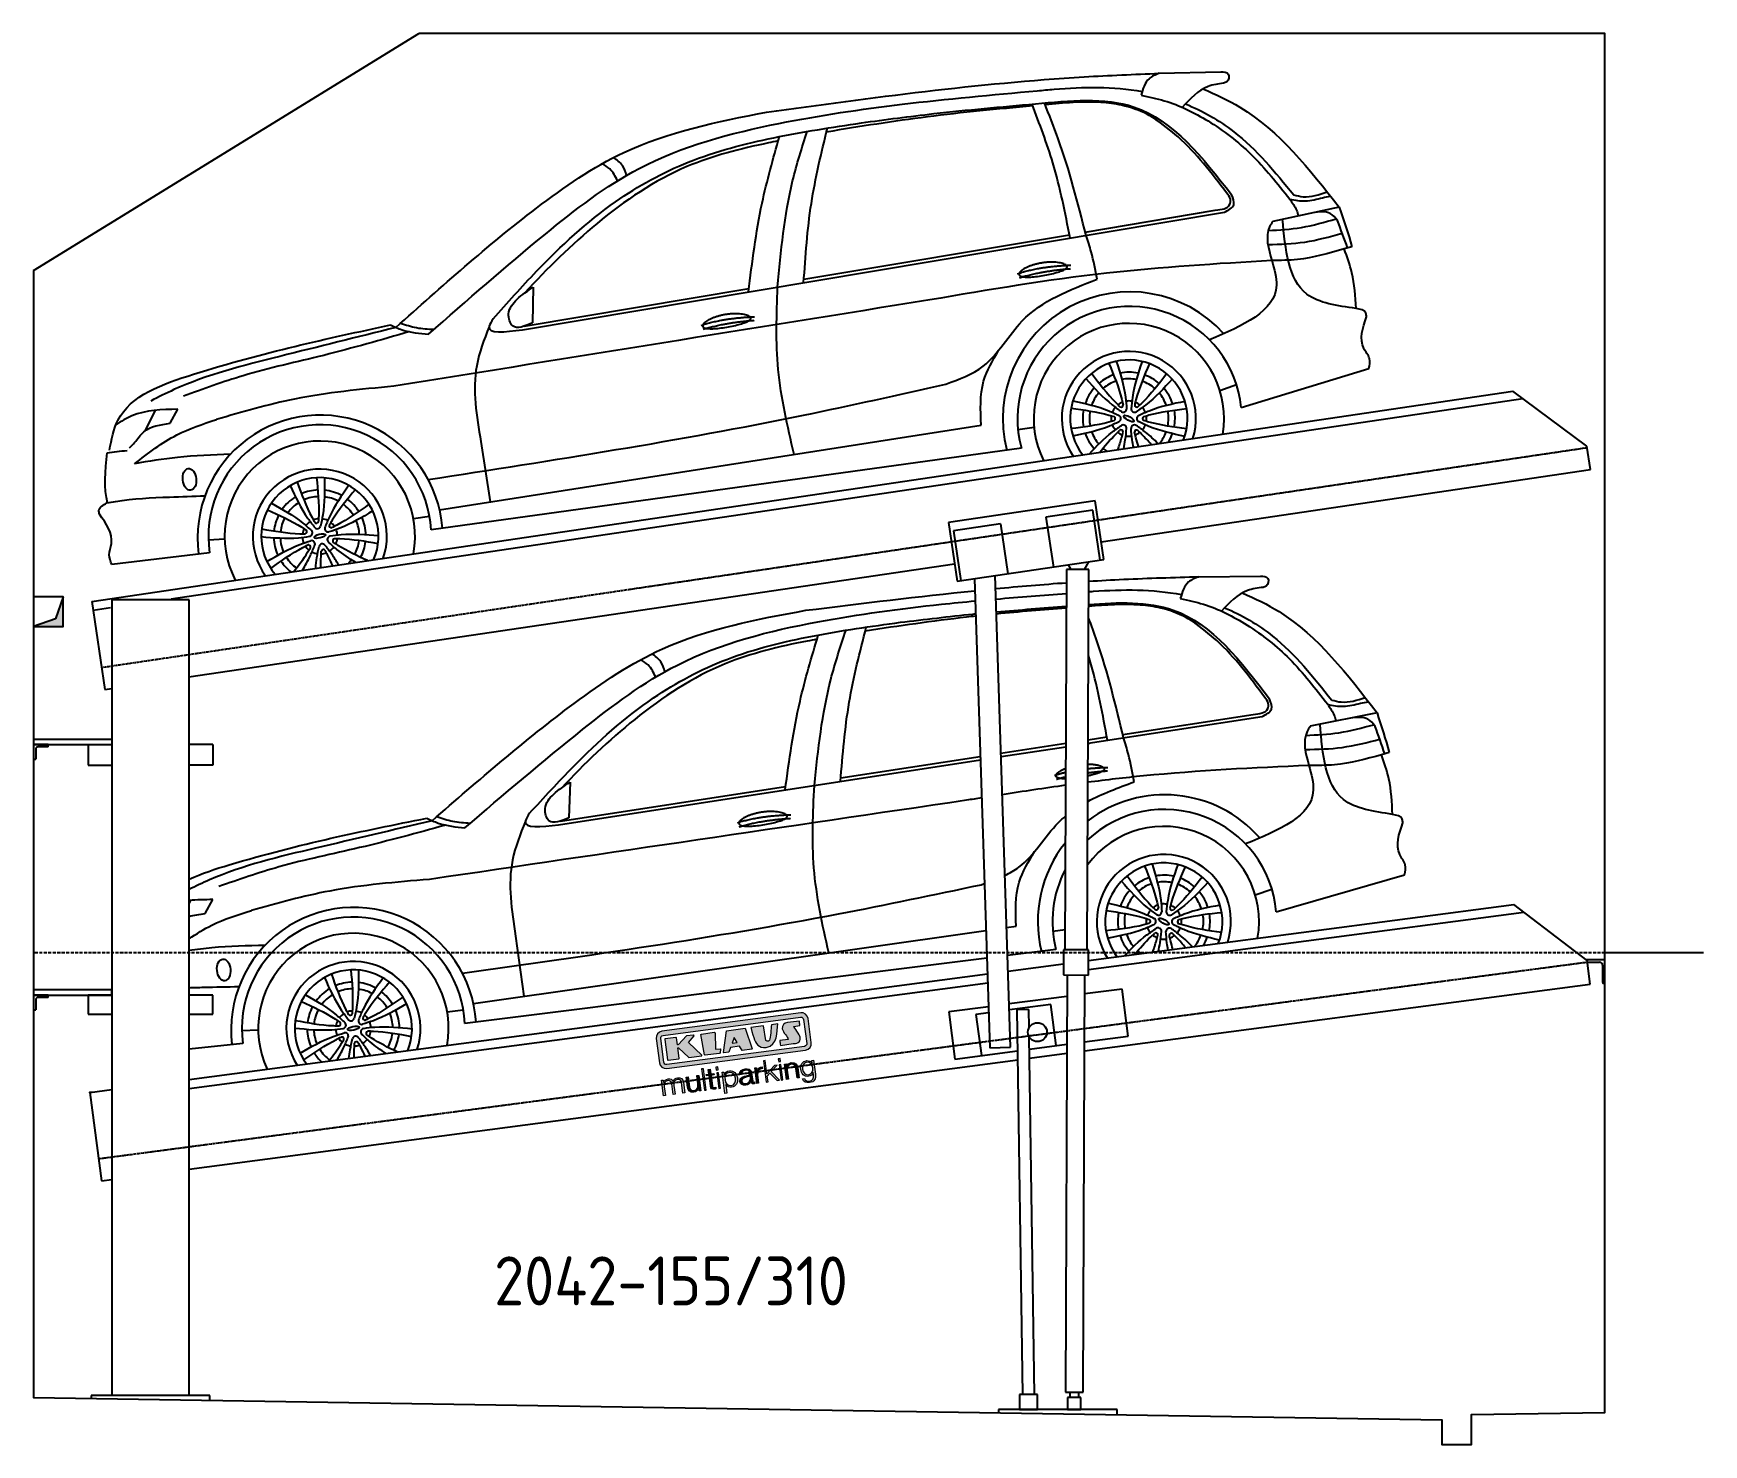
# Model space of a CAD drawing. Header units: millimetres. Extents: x 200 to 5833, y 92 to 4850.
import ezdxf

# ---------------------------------------------------------------- set-up
doc = ezdxf.new("R2010")
doc.units = ezdxf.units.MM
doc.linetypes.add('GEN3', pattern=[6.25, 5, -1.25])
doc.linetypes.add('GEN7', pattern=[15, 10, -2.5, 0, -2.5])
for name, color, linetype in [('3', 6, 'GEN3'), ('7', 4, 'GEN7'), ('breakthrough', 1, 'Continuous'), ('car', 10, 'Continuous'), ('Logo', 7, 'Continuous')]:
    doc.layers.add(name, color=color, linetype=linetype)
doc.styles.get("Standard").update_dxf_attribs({"font": 'ISOCP.SHX'})

msp = doc.modelspace()

# ---------------------------------------------------------------- texts
msp.add_text('2042-155/310', height=165).set_placement((1753.8, 561.1))

# ---------------------------------------------------------------- blocks, each defined once
blk = doc.blocks.new('KLAUS')
at = {"layer": 'Logo'}
h = blk.add_hatch(color=8, dxfattribs=at)
h.dxf.hatch_style = 2
edge = h.paths.add_edge_path()
edge.add_spline(control_points=[(3.6, 29.09), (2.88, 29.09), (2.3, 28.51), (2.3, 27.8), (2.3, 27.8), (2.3, 16.11), (2.3, 16.11), (2.3, 15.39), (2.88, 14.81), (3.6, 14.81), (3.6, 14.81), (71.16, 14.81), (71.16, 14.81), (71.88, 14.81), (72.46, 15.39), (72.46, 16.11), (72.46, 16.11), (72.46, 27.8), (72.46, 27.8), (72.46, 28.51), (71.88, 29.09), (71.16, 29.09), (71.16, 29.09), (3.6, 29.09), (3.6, 29.09), (3.6, 29.09), (3.6, 29.09), (3.6, 29.09)], knot_values=[0, 0, 0, 0, 1, 1, 1, 2, 2, 2, 3, 3, 3, 4, 4, 4, 5, 5, 5, 6, 6, 6, 7, 7, 7, 8, 8, 8, 9, 9, 9, 9], degree=3, periodic=0)
edge = h.paths.add_edge_path()
edge.add_spline(control_points=[(3.35, 31.23), (3.35, 31.23), (71.47, 31.23), (71.47, 31.23), (73.26, 31.23), (74.71, 29.77), (74.71, 27.99), (74.71, 27.99), (74.71, 16.17), (74.71, 16.17), (74.71, 14.38), (73.26, 12.93), (71.47, 12.93), (71.47, 12.93), (3.35, 12.93), (3.35, 12.93), (1.56, 12.93), (0.11, 14.38), (0.11, 16.17), (0.11, 16.17), (0.11, 27.99), (0.11, 27.99), (0.11, 29.77), (1.56, 31.23), (3.35, 31.23), (3.35, 31.23), (3.35, 31.23), (3.35, 31.23)], knot_values=[0, 0, 0, 0, 1, 1, 1, 2, 2, 2, 3, 3, 3, 4, 4, 4, 5, 5, 5, 6, 6, 6, 7, 7, 7, 8, 8, 8, 9, 9, 9, 9], degree=3, periodic=0)
h = blk.add_hatch(color=8, dxfattribs=at)
h.dxf.hatch_style = 2
edge = h.paths.add_edge_path()
edge.add_spline(control_points=[(4.5, 27.33), (4.5, 27.33), (9.7, 27.33), (9.7, 27.33), (9.84, 27.33), (9.96, 27.22), (9.96, 27.08), (9.96, 27.08), (9.96, 23.69), (9.96, 23.69), (9.96, 23.69), (9.94, 23.64), (10.04, 23.59), (10.14, 23.53), (10.2, 23.57), (10.2, 23.57), (10.2, 23.57), (10.51, 23.75), (10.51, 23.75), (10.51, 23.75), (14.94, 27.33), (14.94, 27.33), (14.94, 27.33), (18.41, 27.33), (18.41, 27.33), (18.41, 27.33), (18.49, 27.33), (18.56, 27.2), (18.65, 27.04), (18.53, 26.91), (18.53, 26.91), (18.53, 26.91), (15.49, 24.11), (15.49, 24.11), (15.49, 24.11), (21.14, 17.06), (21.14, 17.06), (21.14, 17.06), (21.13, 16.91), (21.13, 16.91), (21.08, 16.84), (20.99, 16.82), (20.99, 16.82), (20.99, 16.82), (14.7, 16.82), (14.7, 16.82), (14.7, 16.82), (10.26, 22.17), (10.26, 22.17), (10.26, 22.17), (10.19, 22.24), (10.08, 22.21), (9.97, 22.18), (9.96, 22.11), (9.96, 22.11), (9.96, 22.11), (9.96, 17.08), (9.96, 17.08), (9.96, 16.94), (9.84, 16.82), (9.7, 16.82), (9.7, 16.82), (4.5, 16.82), (4.5, 16.82), (4.36, 16.82), (4.25, 16.94), (4.25, 17.08), (4.25, 17.08), (4.25, 27.08), (4.25, 27.08), (4.25, 27.22), (4.36, 27.33), (4.5, 27.33), (4.5, 27.33), (4.5, 27.33), (4.5, 27.33)], knot_values=[0, 0, 0, 0, 1, 1, 1, 2, 2, 2, 3, 3, 3, 4, 4, 4, 5, 5, 5, 6, 6, 6, 7, 7, 7, 8, 8, 8, 9, 9, 9, 10, 10, 10, 11, 11, 11, 12, 12, 12, 13, 13, 13, 14, 14, 14, 15, 15, 15, 16, 16, 16, 17, 17, 17, 18, 18, 18, 19, 19, 19, 20, 20, 20, 21, 21, 21, 22, 22, 22, 23, 23, 23, 24, 24, 24, 25, 25, 25, 25], degree=3, periodic=0)
h = blk.add_hatch(color=8, dxfattribs=at)
h.dxf.hatch_style = 2
h.paths.add_polyline_path([(22.42, 17.06), (21.97, 27.15), (22.24, 27.33), (28.55, 27.33), (28.86, 26.97), (28.01, 19.08), (30.26, 19.07), (30.44, 18.95), (30.08, 16.95), (29.49, 16.82), (22.6, 16.82)])
h = blk.add_hatch(color=8, dxfattribs=at)
h.paths.add_polyline_path([(36.52, 21.01), (38.93, 21.01), (37.87, 23.57)])
h.paths.add_polyline_path([(34.52, 27.33), (43.65, 27.33), (45.76, 16.94), (45.57, 16.82), (40.83, 16.82), (39.89, 18.95), (35.42, 18.95), (34.27, 16.82), (31.78, 16.82), (31.66, 17)])
h = blk.add_hatch(color=8, dxfattribs=at)
h.dxf.hatch_style = 2
edge = h.paths.add_edge_path()
edge.add_spline(control_points=[(52.69, 27.32), (52.69, 27.32), (52.88, 20.14), (52.88, 20.14), (53.01, 19.89), (53.2, 19.77), (53.43, 19.71), (53.91, 19.59), (54.43, 19.57), (54.64, 20.03), (55.23, 21.34), (56.27, 25.45), (56.6, 27.33), (56.6, 27.33), (59.77, 27.33), (59.77, 27.33), (58.77, 23.9), (58.56, 16.82), (52.63, 16.76), (48.72, 16.72), (48.01, 19.35), (47.27, 22.24), (46.89, 23.68), (46.54, 27.33), (46.54, 27.33), (46.54, 27.33), (52.69, 27.32), (52.69, 27.32), (52.69, 27.32), (52.69, 27.32), (52.69, 27.32)], knot_values=[0, 0, 0, 0, 1, 1, 1, 2, 2, 2, 3, 3, 3, 4, 4, 4, 5, 5, 5, 6, 6, 6, 7, 7, 7, 8, 8, 8, 9, 9, 9, 10, 10, 10, 10], degree=3, periodic=0)
h = blk.add_hatch(color=8, dxfattribs=at)
h.dxf.hatch_style = 2
edge = h.paths.add_edge_path()
edge.add_spline(control_points=[(64.46, 27.33), (64.46, 27.33), (70.31, 27.33), (70.31, 27.33), (70.31, 26.52), (70.31, 26.02), (70.31, 25.12), (70.31, 25.12), (67.3, 25.12), (67.3, 25.12), (67.24, 25.04), (67.25, 25.11), (67.25, 24.91), (67.25, 24.88), (69.73, 20.38), (69.73, 19.57), (69.73, 16.4), (67.22, 16.81), (65.9, 16.82), (65.9, 16.82), (59.59, 16.82), (59.59, 16.82), (59.59, 17.76), (59.59, 18.23), (59.59, 19.14), (59.59, 19.14), (63.75, 19.14), (63.75, 19.14), (63.82, 19.22), (63.81, 19.11), (63.81, 19.31), (63.81, 20.32), (61.58, 23.06), (61.58, 24.63), (61.58, 26.33), (62.83, 27.34), (64.46, 27.33), (64.46, 27.33), (64.46, 27.33), (64.46, 27.33)], knot_values=[0, 0, 0, 0, 1, 1, 1, 2, 2, 2, 3, 3, 3, 4, 4, 4, 5, 5, 5, 6, 6, 6, 7, 7, 7, 8, 8, 8, 9, 9, 9, 10, 10, 10, 11, 11, 11, 12, 12, 12, 13, 13, 13, 13], degree=3, periodic=0)
h = blk.add_hatch(color=30, dxfattribs=at)
h.dxf.hatch_style = 2
h.paths.add_polyline_path([(20.07, 0), (20.99, 0), (20.99, 10.45), (20.07, 10.45)])
h = blk.add_hatch(color=30, dxfattribs=at)
h.dxf.hatch_style = 2
edge = h.paths.add_edge_path()
edge.add_spline(control_points=[(24.22, 9.82), (24.22, 9.82), (23.3, 9.82), (23.3, 9.82), (23.3, 9.82), (23.3, 7.55), (23.3, 7.55), (23.3, 7.55), (21.98, 7.55), (21.98, 7.55), (21.98, 7.55), (21.98, 6.78), (21.98, 6.78), (21.98, 6.78), (23.3, 6.78), (23.3, 6.78), (23.3, 6.78), (23.3, 1.61), (23.3, 1.61), (23.28, 0.32), (23.71, -0.09), (24.94, -0.09), (25.22, -0.09), (25.48, -0.06), (25.76, -0.06), (25.76, -0.06), (25.76, 0.73), (25.76, 0.73), (25.5, 0.7), (25.23, 0.69), (24.97, 0.69), (24.31, 0.73), (24.22, 1.08), (24.22, 1.68), (24.22, 1.68), (24.22, 6.78), (24.22, 6.78), (24.22, 6.78), (25.76, 6.78), (25.76, 6.78), (25.76, 6.78), (25.76, 7.55), (25.76, 7.55), (25.76, 7.55), (24.22, 7.55), (24.22, 7.55), (24.22, 7.55), (24.22, 9.82), (24.22, 9.82), (24.22, 9.82), (24.22, 9.82), (24.22, 9.82)], knot_values=[0, 0, 0, 0, 1, 1, 1, 2, 2, 2, 3, 3, 3, 4, 4, 4, 5, 5, 5, 6, 6, 6, 7, 7, 7, 8, 8, 8, 9, 9, 9, 10, 10, 10, 11, 11, 11, 12, 12, 12, 13, 13, 13, 14, 14, 14, 15, 15, 15, 16, 16, 16, 17, 17, 17, 17], degree=3, periodic=0)
h = blk.add_hatch(color=30, dxfattribs=at)
h.paths.add_polyline_path([(27.1, 0), (28.03, 0), (28.03, 7.55), (27.1, 7.55)])
h.paths.add_polyline_path([(27.1, 8.98), (28.03, 8.98), (28.03, 10.45), (27.1, 10.45)])
h = blk.add_hatch(color=30, dxfattribs=at)
h.dxf.hatch_style = 2
h.paths.add_polyline_path([(50.4, 0), (51.32, 0), (51.32, 2.87), (52.82, 4.11), (55.8, 0), (56.96, 0), (53.52, 4.76), (56.74, 7.55), (55.51, 7.55), (51.32, 3.89), (51.32, 10.45), (50.4, 10.45)])
h = blk.add_hatch(color=30, dxfattribs=at)
h.paths.add_polyline_path([(57.74, 0), (58.66, 0), (58.66, 7.55), (57.74, 7.55)])
h.paths.add_polyline_path([(57.74, 8.98), (58.66, 8.98), (58.66, 10.45), (57.74, 10.45)])
h = blk.add_hatch(color=30, dxfattribs=at)
h.dxf.hatch_style = 2
edge = h.paths.add_edge_path()
edge.add_spline(control_points=[(0, 0), (0, 0), (0.92, 0), (0.92, 0), (0.92, 0), (0.92, 4.22), (0.92, 4.22), (0.94, 5.8), (1.58, 7), (3.18, 7), (4.35, 7), (4.77, 6.15), (4.76, 5.12), (4.76, 5.12), (4.76, 0), (4.76, 0), (4.76, 0), (5.68, 0), (5.68, 0), (5.68, 0), (5.68, 4.27), (5.68, 4.27), (5.68, 5.68), (6.14, 7), (7.73, 7), (9.05, 7), (9.52, 6.32), (9.52, 5.08), (9.52, 5.08), (9.52, 0), (9.52, 0), (9.52, 0), (10.44, 0), (10.44, 0), (10.44, 0), (10.44, 5.12), (10.44, 5.12), (10.44, 6.91), (9.59, 7.77), (7.94, 7.77), (6.94, 7.77), (5.99, 7.29), (5.54, 6.3), (5.26, 7.29), (4.36, 7.77), (3.37, 7.77), (2.17, 7.77), (1.38, 7.19), (0.89, 6.28), (0.89, 6.28), (0.85, 6.28), (0.85, 6.28), (0.85, 6.28), (0.85, 7.55), (0.85, 7.55), (0.85, 7.55), (0, 7.55), (0, 7.55), (0, 7.55), (0, 0), (0, 0), (0, 0), (0, 0), (0, 0)], knot_values=[0, 0, 0, 0, 1, 1, 1, 2, 2, 2, 3, 3, 3, 4, 4, 4, 5, 5, 5, 6, 6, 6, 7, 7, 7, 8, 8, 8, 9, 9, 9, 10, 10, 10, 11, 11, 11, 12, 12, 12, 13, 13, 13, 14, 14, 14, 15, 15, 15, 16, 16, 16, 17, 17, 17, 18, 18, 18, 19, 19, 19, 20, 20, 20, 21, 21, 21, 21], degree=3, periodic=0)
h = blk.add_hatch(color=30, dxfattribs=at)
h.dxf.hatch_style = 2
edge = h.paths.add_edge_path()
edge.add_spline(control_points=[(18.31, 7.55), (18.31, 7.55), (17.39, 7.55), (17.39, 7.55), (17.39, 7.55), (17.39, 3.59), (17.39, 3.59), (17.39, 2.05), (16.7, 0.56), (15.12, 0.56), (13.66, 0.56), (13.15, 1.27), (13.1, 2.64), (13.1, 2.64), (13.1, 7.55), (13.1, 7.55), (13.1, 7.55), (12.18, 7.55), (12.18, 7.55), (12.18, 7.55), (12.18, 2.65), (12.18, 2.65), (12.18, 0.89), (12.93, -0.22), (14.83, -0.22), (15.96, -0.22), (16.95, 0.35), (17.44, 1.36), (17.44, 1.36), (17.47, 1.36), (17.47, 1.36), (17.47, 1.36), (17.47, 0), (17.47, 0), (17.47, 0), (18.31, 0), (18.31, 0), (18.31, 0), (18.31, 7.55), (18.31, 7.55), (18.31, 7.55), (18.31, 7.55), (18.31, 7.55)], knot_values=[0, 0, 0, 0, 1, 1, 1, 2, 2, 2, 3, 3, 3, 4, 4, 4, 5, 5, 5, 6, 6, 6, 7, 7, 7, 8, 8, 8, 9, 9, 9, 10, 10, 10, 11, 11, 11, 12, 12, 12, 13, 13, 13, 14, 14, 14, 14], degree=3, periodic=0)
h = blk.add_hatch(color=30, dxfattribs=at)
edge = h.paths.add_edge_path()
edge.add_spline(control_points=[(35.84, 3.78), (35.84, 2.21), (35.12, 0.56), (33.37, 0.56), (31.4, 0.56), (30.72, 2.21), (30.72, 3.78), (30.72, 5.49), (31.33, 7), (33.37, 7), (35.12, 7), (35.84, 5.34), (35.84, 3.78), (35.84, 3.78), (35.84, 3.78), (35.84, 3.78)], knot_values=[0, 0, 0, 0, 1, 1, 1, 2, 2, 2, 3, 3, 3, 4, 4, 4, 5, 5, 5, 5], degree=3, periodic=0)
edge = h.paths.add_edge_path()
edge.add_spline(control_points=[(29.79, -2.8), (29.79, -2.8), (30.72, -2.8), (30.72, -2.8), (30.72, -2.8), (30.72, 1.43), (30.72, 1.43), (30.72, 1.43), (30.74, 1.43), (30.74, 1.43), (31.14, 0.35), (32.24, -0.22), (33.37, -0.22), (35.66, -0.22), (36.76, 1.64), (36.76, 3.78), (36.76, 5.91), (35.66, 7.77), (33.37, 7.77), (32.15, 7.77), (31.1, 7.14), (30.67, 6.12), (30.67, 6.12), (30.64, 6.12), (30.64, 6.12), (30.64, 6.12), (30.64, 7.55), (30.64, 7.55), (30.64, 7.55), (29.79, 7.55), (29.79, 7.55), (29.79, 7.55), (29.79, -2.8), (29.79, -2.8), (29.79, -2.8), (29.79, -2.8), (29.79, -2.8)], knot_values=[0, 0, 0, 0, 1, 1, 1, 2, 2, 2, 3, 3, 3, 4, 4, 4, 5, 5, 5, 6, 6, 6, 7, 7, 7, 8, 8, 8, 9, 9, 9, 10, 10, 10, 11, 11, 11, 12, 12, 12, 12], degree=3, periodic=0)
h = blk.add_hatch(color=30, dxfattribs=at)
edge = h.paths.add_edge_path()
edge.add_spline(control_points=[(43.03, 2.93), (43.04, 1.45), (41.8, 0.56), (40.39, 0.56), (39.53, 0.56), (38.71, 1.13), (38.71, 2.05), (38.71, 3.53), (40.66, 3.51), (42.22, 3.79), (42.47, 3.84), (42.88, 3.91), (43, 4.13), (43, 4.13), (43.03, 4.13), (43.03, 4.13), (43.03, 4.13), (43.03, 2.93), (43.03, 2.93), (43.03, 2.93), (43.03, 2.93), (43.03, 2.93)], knot_values=[0, 0, 0, 0, 1, 1, 1, 2, 2, 2, 3, 3, 3, 4, 4, 4, 5, 5, 5, 6, 6, 6, 7, 7, 7, 7], degree=3, periodic=0)
edge = h.paths.add_edge_path()
edge.add_spline(control_points=[(39.03, 5.24), (39.06, 6.47), (39.91, 7), (41.05, 7), (42.14, 7), (43.03, 6.69), (43.03, 5.45), (43.03, 4.61), (42.6, 4.51), (41.84, 4.42), (39.85, 4.19), (37.79, 4.11), (37.79, 1.99), (37.79, 0.47), (38.93, -0.22), (40.32, -0.22), (41.77, -0.22), (42.43, 0.34), (43.07, 1.32), (43.07, 1.32), (43.1, 1.32), (43.1, 1.32), (43.1, 0.53), (43.25, 0), (44.19, 0), (44.43, 0), (44.58, 0.01), (44.79, 0.06), (44.79, 0.06), (44.79, 0.83), (44.79, 0.83), (44.71, 0.81), (44.6, 0.78), (44.49, 0.78), (44.13, 0.78), (43.95, 0.98), (43.95, 1.33), (43.95, 1.33), (43.95, 5.34), (43.95, 5.34), (43.95, 7.36), (42.5, 7.77), (41.17, 7.77), (39.44, 7.77), (38.2, 7.01), (38.11, 5.24), (38.11, 5.24), (39.03, 5.24), (39.03, 5.24), (39.03, 5.24), (39.03, 5.24), (39.03, 5.24)], knot_values=[0, 0, 0, 0, 1, 1, 1, 2, 2, 2, 3, 3, 3, 4, 4, 4, 5, 5, 5, 6, 6, 6, 7, 7, 7, 8, 8, 8, 9, 9, 9, 10, 10, 10, 11, 11, 11, 12, 12, 12, 13, 13, 13, 14, 14, 14, 15, 15, 15, 16, 16, 16, 17, 17, 17, 17], degree=3, periodic=0)
h = blk.add_hatch(color=30, dxfattribs=at)
h.dxf.hatch_style = 2
edge = h.paths.add_edge_path()
edge.add_spline(control_points=[(45.79, 0), (45.79, 0), (46.71, 0), (46.71, 0), (46.71, 0), (46.71, 4.03), (46.71, 4.03), (46.71, 5.59), (47.85, 6.82), (49.52, 6.73), (49.52, 6.73), (49.52, 7.66), (49.52, 7.66), (48.16, 7.72), (47.14, 7), (46.67, 5.78), (46.67, 5.78), (46.64, 5.78), (46.64, 5.78), (46.64, 5.78), (46.64, 7.55), (46.64, 7.55), (46.64, 7.55), (45.79, 7.55), (45.79, 7.55), (45.79, 7.55), (45.79, 0), (45.79, 0), (45.79, 0), (45.79, 0), (45.79, 0)], knot_values=[0, 0, 0, 0, 1, 1, 1, 2, 2, 2, 3, 3, 3, 4, 4, 4, 5, 5, 5, 6, 6, 6, 7, 7, 7, 8, 8, 8, 9, 9, 9, 10, 10, 10, 10], degree=3, periodic=0)
h = blk.add_hatch(color=30, dxfattribs=at)
h.dxf.hatch_style = 2
edge = h.paths.add_edge_path()
edge.add_spline(control_points=[(60.41, 0), (60.41, 0), (61.33, 0), (61.33, 0), (61.33, 0), (61.33, 4.41), (61.33, 4.41), (61.36, 5.89), (62.24, 7), (63.7, 7), (65.2, 7), (65.62, 6.02), (65.62, 4.71), (65.62, 4.71), (65.62, 0), (65.62, 0), (65.62, 0), (66.54, 0), (66.54, 0), (66.54, 0), (66.54, 4.86), (66.54, 4.86), (66.54, 6.66), (65.9, 7.77), (63.78, 7.77), (62.71, 7.77), (61.7, 7.16), (61.36, 6.25), (61.36, 6.25), (61.33, 6.25), (61.33, 6.25), (61.33, 6.25), (61.33, 7.55), (61.33, 7.55), (61.33, 7.55), (60.41, 7.55), (60.41, 7.55), (60.41, 7.55), (60.41, 0), (60.41, 0), (60.41, 0), (60.41, 0), (60.41, 0)], knot_values=[0, 0, 0, 0, 1, 1, 1, 2, 2, 2, 3, 3, 3, 4, 4, 4, 5, 5, 5, 6, 6, 6, 7, 7, 7, 8, 8, 8, 9, 9, 9, 10, 10, 10, 11, 11, 11, 12, 12, 12, 13, 13, 13, 14, 14, 14, 14], degree=3, periodic=0)
h = blk.add_hatch(color=30, dxfattribs=at)
edge = h.paths.add_edge_path()
edge.add_spline(control_points=[(71.32, 0.86), (69.62, 0.86), (68.83, 2.34), (68.83, 3.86), (68.83, 5.43), (69.56, 7), (71.32, 7), (73.06, 7), (73.75, 5.34), (73.75, 3.86), (73.75, 2.33), (72.91, 0.86), (71.32, 0.86), (71.32, 0.86), (71.32, 0.86), (71.32, 0.86)], knot_values=[0, 0, 0, 0, 1, 1, 1, 2, 2, 2, 3, 3, 3, 4, 4, 4, 5, 5, 5, 5], degree=3, periodic=0)
edge = h.paths.add_edge_path()
edge.add_spline(control_points=[(74.67, 7.55), (74.67, 7.55), (73.75, 7.55), (73.75, 7.55), (73.75, 7.55), (73.75, 6.25), (73.75, 6.25), (73.75, 6.25), (73.72, 6.25), (73.72, 6.25), (73.35, 7.09), (72.41, 7.77), (71.32, 7.77), (69.13, 7.77), (67.9, 6.05), (67.9, 3.97), (67.9, 1.82), (68.9, 0.09), (71.32, 0.09), (72.4, 0.09), (73.29, 0.72), (73.72, 1.64), (73.72, 1.64), (73.75, 1.64), (73.75, 1.64), (73.75, 1.64), (73.75, 0.61), (73.75, 0.61), (73.75, -1.23), (73.01, -2.24), (71.32, -2.24), (70.29, -2.24), (69.31, -1.85), (69.1, -0.73), (69.1, -0.73), (68.18, -0.73), (68.18, -0.73), (68.31, -2.34), (69.81, -3.02), (71.32, -3.02), (73.79, -3.02), (74.65, -1.64), (74.67, 0.61), (74.67, 0.61), (74.67, 7.55), (74.67, 7.55), (74.67, 7.55), (74.67, 7.55), (74.67, 7.55)], knot_values=[0, 0, 0, 0, 1, 1, 1, 2, 2, 2, 3, 3, 3, 4, 4, 4, 5, 5, 5, 6, 6, 6, 7, 7, 7, 8, 8, 8, 9, 9, 9, 10, 10, 10, 11, 11, 11, 12, 12, 12, 13, 13, 13, 14, 14, 14, 15, 15, 15, 16, 16, 16, 16], degree=3, periodic=0)
at = {"layer": 'Logo', "lineweight": 0}
for points in [[(22.42, 17.06), (21.97, 27.15), (22.24, 27.33), (28.55, 27.33), (28.86, 26.97), (28.01, 19.08), (30.26, 19.07), (30.44, 18.95), (30.08, 16.95), (29.49, 16.82), (22.6, 16.82), (22.42, 17.06), (22.42, 17.06)], [(34.52, 27.33), (43.65, 27.33), (45.76, 16.94), (45.57, 16.82), (40.83, 16.82), (39.89, 18.95), (35.42, 18.95), (34.27, 16.82), (31.78, 16.82), (31.66, 17), (34.52, 27.33), (34.52, 27.33)], [(36.52, 21.01), (38.93, 21.01), (37.87, 23.57), (36.52, 21.01), (36.52, 21.01)], [(20.07, 0), (20.99, 0), (20.99, 10.45), (20.07, 10.45), (20.07, 0), (20.07, 0)], [(27.1, 8.98), (28.03, 8.98), (28.03, 10.45), (27.1, 10.45), (27.1, 8.98), (27.1, 8.98)], [(50.4, 0), (51.32, 0), (51.32, 2.87), (52.82, 4.11), (55.8, 0), (56.96, 0), (53.52, 4.76), (56.74, 7.55), (55.51, 7.55), (51.32, 3.89), (51.32, 10.45), (50.4, 10.45), (50.4, 0), (50.4, 0)], [(57.74, 8.98), (58.66, 8.98), (58.66, 10.45), (57.74, 10.45), (57.74, 8.98), (57.74, 8.98)], [(27.1, 0), (28.03, 0), (28.03, 7.55), (27.1, 7.55), (27.1, 0), (27.1, 0)], [(57.74, 0), (58.66, 0), (58.66, 7.55), (57.74, 7.55), (57.74, 0), (57.74, 0)]]:
    blk.add_lwpolyline(points, dxfattribs=at)
for points, knots in [([(3.35, 31.23), (3.35, 31.23), (71.47, 31.23), (71.47, 31.23), (73.26, 31.23), (74.71, 29.77), (74.71, 27.99), (74.71, 27.99), (74.71, 16.17), (74.71, 16.17), (74.71, 14.38), (73.26, 12.93), (71.47, 12.93), (71.47, 12.93), (3.35, 12.93), (3.35, 12.93), (1.56, 12.93), (0.11, 14.38), (0.11, 16.17), (0.11, 16.17), (0.11, 27.99), (0.11, 27.99), (0.11, 29.77), (1.56, 31.23), (3.35, 31.23), (3.35, 31.23), (3.35, 31.23), (3.35, 31.23)], [0, 0, 0, 0, 1, 1, 1, 2, 2, 2, 3, 3, 3, 4, 4, 4, 5, 5, 5, 6, 6, 6, 7, 7, 7, 8, 8, 8, 9, 9, 9, 9]), ([(3.6, 29.09), (2.88, 29.09), (2.3, 28.51), (2.3, 27.8), (2.3, 27.8), (2.3, 16.11), (2.3, 16.11), (2.3, 15.39), (2.88, 14.81), (3.6, 14.81), (3.6, 14.81), (71.16, 14.81), (71.16, 14.81), (71.88, 14.81), (72.46, 15.39), (72.46, 16.11), (72.46, 16.11), (72.46, 27.8), (72.46, 27.8), (72.46, 28.51), (71.88, 29.09), (71.16, 29.09), (71.16, 29.09), (3.6, 29.09), (3.6, 29.09), (3.6, 29.09), (3.6, 29.09), (3.6, 29.09)], [0, 0, 0, 0, 1, 1, 1, 2, 2, 2, 3, 3, 3, 4, 4, 4, 5, 5, 5, 6, 6, 6, 7, 7, 7, 8, 8, 8, 9, 9, 9, 9]), ([(4.5, 27.33), (4.5, 27.33), (9.7, 27.33), (9.7, 27.33), (9.84, 27.33), (9.96, 27.22), (9.96, 27.08), (9.96, 27.08), (9.96, 23.69), (9.96, 23.69), (9.96, 23.69), (9.94, 23.64), (10.04, 23.59), (10.14, 23.53), (10.2, 23.57), (10.2, 23.57), (10.2, 23.57), (10.51, 23.75), (10.51, 23.75), (10.51, 23.75), (14.94, 27.33), (14.94, 27.33), (14.94, 27.33), (18.41, 27.33), (18.41, 27.33), (18.41, 27.33), (18.49, 27.33), (18.56, 27.2), (18.65, 27.04), (18.53, 26.91), (18.53, 26.91), (18.53, 26.91), (15.49, 24.11), (15.49, 24.11), (15.49, 24.11), (21.14, 17.06), (21.14, 17.06), (21.14, 17.06), (21.13, 16.91), (21.13, 16.91), (21.08, 16.84), (20.99, 16.82), (20.99, 16.82), (20.99, 16.82), (14.7, 16.82), (14.7, 16.82), (14.7, 16.82), (10.26, 22.17), (10.26, 22.17), (10.26, 22.17), (10.19, 22.24), (10.08, 22.21), (9.97, 22.18), (9.96, 22.11), (9.96, 22.11), (9.96, 22.11), (9.96, 17.08), (9.96, 17.08), (9.96, 16.94), (9.84, 16.82), (9.7, 16.82), (9.7, 16.82), (4.5, 16.82), (4.5, 16.82), (4.36, 16.82), (4.25, 16.94), (4.25, 17.08), (4.25, 17.08), (4.25, 27.08), (4.25, 27.08), (4.25, 27.22), (4.36, 27.33), (4.5, 27.33), (4.5, 27.33), (4.5, 27.33), (4.5, 27.33)], [0, 0, 0, 0, 1, 1, 1, 2, 2, 2, 3, 3, 3, 4, 4, 4, 5, 5, 5, 6, 6, 6, 7, 7, 7, 8, 8, 8, 9, 9, 9, 10, 10, 10, 11, 11, 11, 12, 12, 12, 13, 13, 13, 14, 14, 14, 15, 15, 15, 16, 16, 16, 17, 17, 17, 18, 18, 18, 19, 19, 19, 20, 20, 20, 21, 21, 21, 22, 22, 22, 23, 23, 23, 24, 24, 24, 25, 25, 25, 25]), ([(52.69, 27.32), (52.69, 27.32), (52.88, 20.14), (52.88, 20.14), (53.01, 19.89), (53.2, 19.77), (53.43, 19.71), (53.91, 19.59), (54.43, 19.57), (54.64, 20.03), (55.23, 21.34), (56.27, 25.45), (56.6, 27.33), (56.6, 27.33), (59.77, 27.33), (59.77, 27.33), (58.77, 23.9), (58.56, 16.82), (52.63, 16.76), (48.72, 16.72), (48.01, 19.35), (47.27, 22.24), (46.89, 23.68), (46.54, 27.33), (46.54, 27.33), (46.54, 27.33), (52.69, 27.32), (52.69, 27.32), (52.69, 27.32), (52.69, 27.32), (52.69, 27.32)], [0, 0, 0, 0, 1, 1, 1, 2, 2, 2, 3, 3, 3, 4, 4, 4, 5, 5, 5, 6, 6, 6, 7, 7, 7, 8, 8, 8, 9, 9, 9, 10, 10, 10, 10]), ([(64.46, 27.33), (64.46, 27.33), (70.31, 27.33), (70.31, 27.33), (70.31, 26.52), (70.31, 26.02), (70.31, 25.12), (70.31, 25.12), (67.3, 25.12), (67.3, 25.12), (67.24, 25.04), (67.25, 25.11), (67.25, 24.91), (67.25, 24.88), (69.73, 20.38), (69.73, 19.57), (69.73, 16.4), (67.22, 16.81), (65.9, 16.82), (65.9, 16.82), (59.59, 16.82), (59.59, 16.82), (59.59, 17.76), (59.59, 18.23), (59.59, 19.14), (59.59, 19.14), (63.75, 19.14), (63.75, 19.14), (63.82, 19.22), (63.81, 19.11), (63.81, 19.31), (63.81, 20.32), (61.58, 23.06), (61.58, 24.63), (61.58, 26.33), (62.83, 27.34), (64.46, 27.33), (64.46, 27.33), (64.46, 27.33), (64.46, 27.33)], [0, 0, 0, 0, 1, 1, 1, 2, 2, 2, 3, 3, 3, 4, 4, 4, 5, 5, 5, 6, 6, 6, 7, 7, 7, 8, 8, 8, 9, 9, 9, 10, 10, 10, 11, 11, 11, 12, 12, 12, 13, 13, 13, 13]), ([(24.22, 9.82), (24.22, 9.82), (23.3, 9.82), (23.3, 9.82), (23.3, 9.82), (23.3, 7.55), (23.3, 7.55), (23.3, 7.55), (21.98, 7.55), (21.98, 7.55), (21.98, 7.55), (21.98, 6.78), (21.98, 6.78), (21.98, 6.78), (23.3, 6.78), (23.3, 6.78), (23.3, 6.78), (23.3, 1.61), (23.3, 1.61), (23.28, 0.32), (23.71, -0.09), (24.94, -0.09), (25.22, -0.09), (25.48, -0.06), (25.76, -0.06), (25.76, -0.06), (25.76, 0.73), (25.76, 0.73), (25.5, 0.7), (25.23, 0.69), (24.97, 0.69), (24.31, 0.73), (24.22, 1.08), (24.22, 1.68), (24.22, 1.68), (24.22, 6.78), (24.22, 6.78), (24.22, 6.78), (25.76, 6.78), (25.76, 6.78), (25.76, 6.78), (25.76, 7.55), (25.76, 7.55), (25.76, 7.55), (24.22, 7.55), (24.22, 7.55), (24.22, 7.55), (24.22, 9.82), (24.22, 9.82), (24.22, 9.82), (24.22, 9.82), (24.22, 9.82)], [0, 0, 0, 0, 1, 1, 1, 2, 2, 2, 3, 3, 3, 4, 4, 4, 5, 5, 5, 6, 6, 6, 7, 7, 7, 8, 8, 8, 9, 9, 9, 10, 10, 10, 11, 11, 11, 12, 12, 12, 13, 13, 13, 14, 14, 14, 15, 15, 15, 16, 16, 16, 17, 17, 17, 17]), ([(0, 0), (0, 0), (0.92, 0), (0.92, 0), (0.92, 0), (0.92, 4.22), (0.92, 4.22), (0.94, 5.8), (1.58, 7), (3.18, 7), (4.35, 7), (4.77, 6.15), (4.76, 5.12), (4.76, 5.12), (4.76, 0), (4.76, 0), (4.76, 0), (5.68, 0), (5.68, 0), (5.68, 0), (5.68, 4.27), (5.68, 4.27), (5.68, 5.68), (6.14, 7), (7.73, 7), (9.05, 7), (9.52, 6.32), (9.52, 5.08), (9.52, 5.08), (9.52, 0), (9.52, 0), (9.52, 0), (10.44, 0), (10.44, 0), (10.44, 0), (10.44, 5.12), (10.44, 5.12), (10.44, 6.91), (9.59, 7.77), (7.94, 7.77), (6.94, 7.77), (5.99, 7.29), (5.54, 6.3), (5.26, 7.29), (4.36, 7.77), (3.37, 7.77), (2.17, 7.77), (1.38, 7.19), (0.89, 6.28), (0.89, 6.28), (0.85, 6.28), (0.85, 6.28), (0.85, 6.28), (0.85, 7.55), (0.85, 7.55), (0.85, 7.55), (0, 7.55), (0, 7.55), (0, 7.55), (0, 0), (0, 0), (0, 0), (0, 0), (0, 0)], [0, 0, 0, 0, 1, 1, 1, 2, 2, 2, 3, 3, 3, 4, 4, 4, 5, 5, 5, 6, 6, 6, 7, 7, 7, 8, 8, 8, 9, 9, 9, 10, 10, 10, 11, 11, 11, 12, 12, 12, 13, 13, 13, 14, 14, 14, 15, 15, 15, 16, 16, 16, 17, 17, 17, 18, 18, 18, 19, 19, 19, 20, 20, 20, 21, 21, 21, 21]), ([(18.31, 7.55), (18.31, 7.55), (17.39, 7.55), (17.39, 7.55), (17.39, 7.55), (17.39, 3.59), (17.39, 3.59), (17.39, 2.05), (16.7, 0.56), (15.12, 0.56), (13.66, 0.56), (13.15, 1.27), (13.1, 2.64), (13.1, 2.64), (13.1, 7.55), (13.1, 7.55), (13.1, 7.55), (12.18, 7.55), (12.18, 7.55), (12.18, 7.55), (12.18, 2.65), (12.18, 2.65), (12.18, 0.89), (12.93, -0.22), (14.83, -0.22), (15.96, -0.22), (16.95, 0.35), (17.44, 1.36), (17.44, 1.36), (17.47, 1.36), (17.47, 1.36), (17.47, 1.36), (17.47, 0), (17.47, 0), (17.47, 0), (18.31, 0), (18.31, 0), (18.31, 0), (18.31, 7.55), (18.31, 7.55), (18.31, 7.55), (18.31, 7.55), (18.31, 7.55)], [0, 0, 0, 0, 1, 1, 1, 2, 2, 2, 3, 3, 3, 4, 4, 4, 5, 5, 5, 6, 6, 6, 7, 7, 7, 8, 8, 8, 9, 9, 9, 10, 10, 10, 11, 11, 11, 12, 12, 12, 13, 13, 13, 14, 14, 14, 14]), ([(29.79, -2.8), (29.79, -2.8), (30.72, -2.8), (30.72, -2.8), (30.72, -2.8), (30.72, 1.43), (30.72, 1.43), (30.72, 1.43), (30.74, 1.43), (30.74, 1.43), (31.14, 0.35), (32.24, -0.22), (33.37, -0.22), (35.66, -0.22), (36.76, 1.64), (36.76, 3.78), (36.76, 5.91), (35.66, 7.77), (33.37, 7.77), (32.15, 7.77), (31.1, 7.14), (30.67, 6.12), (30.67, 6.12), (30.64, 6.12), (30.64, 6.12), (30.64, 6.12), (30.64, 7.55), (30.64, 7.55), (30.64, 7.55), (29.79, 7.55), (29.79, 7.55), (29.79, 7.55), (29.79, -2.8), (29.79, -2.8), (29.79, -2.8), (29.79, -2.8), (29.79, -2.8)], [0, 0, 0, 0, 1, 1, 1, 2, 2, 2, 3, 3, 3, 4, 4, 4, 5, 5, 5, 6, 6, 6, 7, 7, 7, 8, 8, 8, 9, 9, 9, 10, 10, 10, 11, 11, 11, 12, 12, 12, 12]), ([(35.84, 3.78), (35.84, 2.21), (35.12, 0.56), (33.37, 0.56), (31.4, 0.56), (30.72, 2.21), (30.72, 3.78), (30.72, 5.49), (31.33, 7), (33.37, 7), (35.12, 7), (35.84, 5.34), (35.84, 3.78), (35.84, 3.78), (35.84, 3.78), (35.84, 3.78)], [0, 0, 0, 0, 1, 1, 1, 2, 2, 2, 3, 3, 3, 4, 4, 4, 5, 5, 5, 5]), ([(39.03, 5.24), (39.06, 6.47), (39.91, 7), (41.05, 7), (42.14, 7), (43.03, 6.69), (43.03, 5.45), (43.03, 4.61), (42.6, 4.51), (41.84, 4.42), (39.85, 4.19), (37.79, 4.11), (37.79, 1.99), (37.79, 0.47), (38.93, -0.22), (40.32, -0.22), (41.77, -0.22), (42.43, 0.34), (43.07, 1.32), (43.07, 1.32), (43.1, 1.32), (43.1, 1.32), (43.1, 0.53), (43.25, 0), (44.19, 0), (44.43, 0), (44.58, 0.01), (44.79, 0.06), (44.79, 0.06), (44.79, 0.83), (44.79, 0.83), (44.71, 0.81), (44.6, 0.78), (44.49, 0.78), (44.13, 0.78), (43.95, 0.98), (43.95, 1.33), (43.95, 1.33), (43.95, 5.34), (43.95, 5.34), (43.95, 7.36), (42.5, 7.77), (41.17, 7.77), (39.44, 7.77), (38.2, 7.01), (38.11, 5.24), (38.11, 5.24), (39.03, 5.24), (39.03, 5.24), (39.03, 5.24), (39.03, 5.24), (39.03, 5.24)], [0, 0, 0, 0, 1, 1, 1, 2, 2, 2, 3, 3, 3, 4, 4, 4, 5, 5, 5, 6, 6, 6, 7, 7, 7, 8, 8, 8, 9, 9, 9, 10, 10, 10, 11, 11, 11, 12, 12, 12, 13, 13, 13, 14, 14, 14, 15, 15, 15, 16, 16, 16, 17, 17, 17, 17]), ([(43.03, 2.93), (43.04, 1.45), (41.8, 0.56), (40.39, 0.56), (39.53, 0.56), (38.71, 1.13), (38.71, 2.05), (38.71, 3.53), (40.66, 3.51), (42.22, 3.79), (42.47, 3.84), (42.88, 3.91), (43, 4.13), (43, 4.13), (43.03, 4.13), (43.03, 4.13), (43.03, 4.13), (43.03, 2.93), (43.03, 2.93), (43.03, 2.93), (43.03, 2.93), (43.03, 2.93)], [0, 0, 0, 0, 1, 1, 1, 2, 2, 2, 3, 3, 3, 4, 4, 4, 5, 5, 5, 6, 6, 6, 7, 7, 7, 7]), ([(45.79, 0), (45.79, 0), (46.71, 0), (46.71, 0), (46.71, 0), (46.71, 4.03), (46.71, 4.03), (46.71, 5.59), (47.85, 6.82), (49.52, 6.73), (49.52, 6.73), (49.52, 7.66), (49.52, 7.66), (48.16, 7.72), (47.14, 7), (46.67, 5.78), (46.67, 5.78), (46.64, 5.78), (46.64, 5.78), (46.64, 5.78), (46.64, 7.55), (46.64, 7.55), (46.64, 7.55), (45.79, 7.55), (45.79, 7.55), (45.79, 7.55), (45.79, 0), (45.79, 0), (45.79, 0), (45.79, 0), (45.79, 0)], [0, 0, 0, 0, 1, 1, 1, 2, 2, 2, 3, 3, 3, 4, 4, 4, 5, 5, 5, 6, 6, 6, 7, 7, 7, 8, 8, 8, 9, 9, 9, 10, 10, 10, 10]), ([(60.41, 0), (60.41, 0), (61.33, 0), (61.33, 0), (61.33, 0), (61.33, 4.41), (61.33, 4.41), (61.36, 5.89), (62.24, 7), (63.7, 7), (65.2, 7), (65.62, 6.02), (65.62, 4.71), (65.62, 4.71), (65.62, 0), (65.62, 0), (65.62, 0), (66.54, 0), (66.54, 0), (66.54, 0), (66.54, 4.86), (66.54, 4.86), (66.54, 6.66), (65.9, 7.77), (63.78, 7.77), (62.71, 7.77), (61.7, 7.16), (61.36, 6.25), (61.36, 6.25), (61.33, 6.25), (61.33, 6.25), (61.33, 6.25), (61.33, 7.55), (61.33, 7.55), (61.33, 7.55), (60.41, 7.55), (60.41, 7.55), (60.41, 7.55), (60.41, 0), (60.41, 0), (60.41, 0), (60.41, 0), (60.41, 0)], [0, 0, 0, 0, 1, 1, 1, 2, 2, 2, 3, 3, 3, 4, 4, 4, 5, 5, 5, 6, 6, 6, 7, 7, 7, 8, 8, 8, 9, 9, 9, 10, 10, 10, 11, 11, 11, 12, 12, 12, 13, 13, 13, 14, 14, 14, 14]), ([(74.67, 7.55), (74.67, 7.55), (73.75, 7.55), (73.75, 7.55), (73.75, 7.55), (73.75, 6.25), (73.75, 6.25), (73.75, 6.25), (73.72, 6.25), (73.72, 6.25), (73.35, 7.09), (72.41, 7.77), (71.32, 7.77), (69.13, 7.77), (67.9, 6.05), (67.9, 3.97), (67.9, 1.82), (68.9, 0.09), (71.32, 0.09), (72.4, 0.09), (73.29, 0.72), (73.72, 1.64), (73.72, 1.64), (73.75, 1.64), (73.75, 1.64), (73.75, 1.64), (73.75, 0.61), (73.75, 0.61), (73.75, -1.23), (73.01, -2.24), (71.32, -2.24), (70.29, -2.24), (69.31, -1.85), (69.1, -0.73), (69.1, -0.73), (68.18, -0.73), (68.18, -0.73), (68.31, -2.34), (69.81, -3.02), (71.32, -3.02), (73.79, -3.02), (74.65, -1.64), (74.67, 0.61), (74.67, 0.61), (74.67, 7.55), (74.67, 7.55), (74.67, 7.55), (74.67, 7.55), (74.67, 7.55)], [0, 0, 0, 0, 1, 1, 1, 2, 2, 2, 3, 3, 3, 4, 4, 4, 5, 5, 5, 6, 6, 6, 7, 7, 7, 8, 8, 8, 9, 9, 9, 10, 10, 10, 11, 11, 11, 12, 12, 12, 13, 13, 13, 14, 14, 14, 15, 15, 15, 16, 16, 16, 16]), ([(71.32, 0.86), (69.62, 0.86), (68.83, 2.34), (68.83, 3.86), (68.83, 5.43), (69.56, 7), (71.32, 7), (73.06, 7), (73.75, 5.34), (73.75, 3.86), (73.75, 2.33), (72.91, 0.86), (71.32, 0.86), (71.32, 0.86), (71.32, 0.86), (71.32, 0.86)], [0, 0, 0, 0, 1, 1, 1, 2, 2, 2, 3, 3, 3, 4, 4, 4, 5, 5, 5, 5])]:
    blk.add_open_spline(points, degree=3, knots=knots, dxfattribs=at)

# ---------------------------------------------------------------- linework, layer by layer
for p, q in [((200, 4050), (1500, 4850)), ((396.7, 2934.7), (5189.5, 3643.8)), ((664.2, 2943.9), (5223.6, 3618.5)), ((5439.4, 3458.4), (5189.5, 3643.8)), ((5451.1, 3379.3), (5439.4, 3458.4)), ((3801.5, 3135.2), (5451.1, 3379.3)), ((3781, 3273.7), (3286.4, 3200.5)), ((3810.3, 3075.8), (3781, 3273.7)), ((3773.1, 3242.2), (3614.8, 3218.8)), ((3614.8, 3218.8), (3639.7, 3050.6)), ((3798, 3074), (3773.1, 3242.2)), ((3286.4, 3200.5), (3315.7, 3002.7)), ((3461.5, 3196.1), (3303.2, 3172.7)), ((3303.2, 3172.7), (3328.1, 3004.5)), ((3461.5, 3196.1), (3486.3, 3027.9)), ((724.3, 2679.9), (3306.9, 3062)), ((3315.7, 3002.7), (3810.3, 3075.8)), ((3684.1, 3042.1), (3678.8, 1760.1)), ((3759.1, 3041.8), (3684.1, 3042.1)), ((3690.1, 3058.1), (3698.6, 3042)), ((3744.6, 3041.8), (3758.9, 3068.2)), ((3753.8, 1759.8), (3759.1, 3041.8)), ((3373.9, 3011.3), (3425.4, 1429)), ((3495.4, 1431.3), (3443.6, 3021.6)), ((396.7, 2934.7), (440.6, 2637.9)), ((465, 2940), (465, 256.9)), ((725, 2940), (465, 2940)), ((725, 256.9), (725, 2940)), ((401.1, 2905), (460.2, 2913.8)), ((440.6, 2637.9), (464.9, 2641.5)), ((465, 2469.4), (200, 2469.4)), ((200, 2469.4), (200, 2452.4)), ((200, 2452.4), (465, 2452.4)), ((200, 2452.4), (200, 2402.4)), ((250, 2452.4), (200, 2452.4)), ((208, 2436.4), (208, 2402.4)), ((250, 2444.4), (216, 2444.4)), ((250, 2444.4), (250, 2452.4)), ((385, 2452.4), (385, 2382.4)), ((385, 2452.4), (465, 2452.4)), ((805, 2452.4), (725, 2452.4)), ((805, 2452.4), (805, 2382.4)), ((3756.8, 2456.7), (3759.8, 2452.5)), ((200, 2402.4), (208, 2402.4)), ((385, 2382.4), (465, 2382.4)), ((805, 2382.4), (725, 2382.4)), ((3758.5, 1693.3), (5226.8, 1887.3)), ((3758.6, 1723.6), (5193.2, 1913.1)), ((5440.1, 1723.8), (5193.2, 1913.1)), ((3673.8, 1760.2), (3673.4, 1675.2)), ((3758.8, 1759.8), (3673.8, 1760.2)), ((3758.4, 1674.8), (3758.8, 1759.8)), ((5832.7, 1750), (5500, 1750)), ((3487, 1687.7), (3673.6, 1712.4)), ((5500, 1726.4), (5436.7, 1726.4)), ((5450.5, 1644.5), (5440.1, 1723.8)), ((5440.8, 1718.4), (5482, 1718.4)), ((5492, 1708.4), (5492, 1651.4)), ((5500, 1646.4), (5500, 1726.4)), ((725, 1322.9), (3417.3, 1678.5)), ((725, 1292.7), (3418.3, 1648.4)), ((3673.4, 1675.2), (3758.4, 1674.8)), ((3685.9, 1675.1), (3680.3, 268.8)), ((3740.3, 268.6), (3745.9, 1674.9)), ((3744.9, 1419.2), (5450.5, 1644.5)), ((5497, 1646.4), (5500, 1646.4)), ((465, 1624.5), (200, 1624.5)), ((200, 1624.5), (200, 1607.5)), ((200, 1607.5), (465, 1607.5)), ((200, 1607.5), (200, 1557.5)), ((250, 1607.5), (200, 1607.5)), ((208, 1591.5), (208, 1557.5)), ((250, 1599.5), (216, 1599.5)), ((250, 1599.5), (250, 1607.5)), ((465, 1607.5), (385, 1607.5)), ((385, 1607.5), (385, 1542.5)), ((465, 1607.5), (465, 1624.5)), ((805, 1607.5), (725, 1607.5)), ((805, 1542.5), (805, 1607.5)), ((3685.6, 1603), (3490.6, 1577.3)), ((3871.7, 1627.6), (3745.7, 1611)), ((3892.6, 1469), (3871.7, 1627.6)), ((200, 1557.5), (208, 1557.5)), ((385, 1542.5), (465, 1542.5)), ((725, 1542.5), (805, 1542.5)), ((3420.9, 1568.1), (3286.7, 1550.3)), ((3286.7, 1550.3), (3307.7, 1391.7)), ((3421.5, 1548), (3378.6, 1542.3)), ((3378.6, 1542.3), (3396.9, 1403.5)), ((3631.4, 1575.7), (3491.3, 1557.2)), ((3557, 1558.2), (3517, 1557.6)), ((3517, 1557.6), (3535.6, 260.1)), ((3558, 1497.7), (3557, 1558.2)), ((3649.7, 1436.9), (3631.4, 1575.7)), ((3575.6, 259.8), (3558.5, 1466)), ((3745, 1449.5), (3892.6, 1469)), ((3307.7, 1391.7), (3519, 1419.6)), ((3425.4, 1429), (3495.4, 1431.3)), ((3559.1, 1424.9), (3685, 1441.5)), ((3559.5, 1394.7), (3684.9, 1411.3)), ((725, 1020.3), (3519.4, 1389.4)), ((389.9, 1278.7), (465, 1288.6)), ((389.9, 1278.7), (429.2, 981.3)), ((429.2, 981.3), (465, 986)), ((795, 256.9), (395, 256.9)), ((395, 256.9), (395, 246.9)), ((795, 240.7), (795, 256.9)), ((3586, 260), (3526, 260)), ((3526, 260), (3526, 210)), ((3526, 244), (3526, 210)), ((3586, 210), (3586, 260)), ((3680.3, 268.8), (3740.3, 268.6)), ((3687.5, 250), (3687.5, 210)), ((3732.5, 250), (3687.5, 250)), ((3695.3, 268.8), (3695.2, 250)), ((3725.2, 250), (3725.3, 268.6)), ((3732.5, 210), (3732.5, 250)), ((3855, 210), (3455, 210)), ((3455, 210), (3455, 198.9)), ((3526, 210), (3586, 210)), ((3687.5, 210), (3732.5, 210)), ((3855, 192.6), (3855, 210))]:
    msp.add_line(p, q)
for points in [[(200, 4050), (200, 250), (4950, 175.4), (4950, 91.6), (5050, 91.6), (5050, 192.9), (5500, 200), (5500, 1750), (5500, 3950), (5500, 4850), (1500, 4850)], [(3467, 2301), (3468.4, 2301.2)], [(392.3, 1282.9), (393.6, 1279.2)]]:
    msp.add_lwpolyline(points)
msp.add_circle((3586, 1482.3), 32)
for centre, radius, start, end in [((216, 2436.4), 8, 90, 180), ((5482, 1708.4), 10, 0, 90), ((5497, 1651.4), 5, 180, 270), ((216, 1591.5), 8, 90, 180)]:
    msp.add_arc(centre, radius, start, end)
at = {"color": 0, "linetype": 'ByBlock'}
for p in [(5440.1, 1723.8), (389.9, 1278.7)]:
    msp.add_point(p, dxfattribs=at)
at = {"layer": '3'}
for p, q in [((429.7, 2712.1), (5440.1, 3453.5)), ((419.3, 1055.6), (5440.7, 1718.8))]:
    msp.add_line(p, q, dxfattribs=at)
at = {"layer": '7'}
msp.add_line((5500, 1750), (200, 1750), dxfattribs=at)
at = {"layer": 'breakthrough'}
for p, q in [((300, 2950), (274.5, 2875.5)), ((300, 2950), (274.5, 2875.5)), ((274.5, 2875.5), (200, 2850))]:
    msp.add_line(p, q, dxfattribs=at)
msp.add_lwpolyline([(200, 2850), (300, 2850), (300, 2950), (200, 2950)], close=True, dxfattribs=at)
for points in [[(300, 2850), (300, 2950), (274.5, 2875.5)], [(300, 2850), (300, 2950), (274.5, 2875.5)], [(200, 2850), (300, 2850), (274.5, 2875.5)]]:
    msp.add_solid(points, dxfattribs=at)
at = {"layer": 'car'}
for p, q in [((3996.9, 4715.5), (4204.8, 4720.6)), ((1849.3, 3850.8), (4216.4, 4247.2)), ((3747.3, 4180.2), (4186, 4253.9)), ((4603.9, 4264.5), (4379.4, 4216.2)), ((2798.4, 4021), (3694, 4171.3)), ((4646.8, 4130.9), (4620.8, 4123.2)), ((1854.7, 3862.7), (2612.9, 3989.9)), ((1885.9, 3994.5), (1883.1, 3874.2)), ((4273.1, 3589), (4704, 3719.8)), ((4201.3, 3645.4), (4257.3, 3665.7)), ((576.6, 3509.5), (612.1, 3579)), ((661.3, 3535.7), (686.6, 3582.7)), ((1569.9, 3243.9), (3396.7, 3529.2)), ((3520.5, 3513.9), (3574.9, 3521.9)), ((3531.9, 3451.9), (1541.4, 3175.9)), ((1709, 3473.6), (1740, 3270.5)), ((1481.7, 3214.4), (1535.9, 3222.3)), ((794.2, 3099), (464.3, 3059.7)), ((790.3, 3142.6), (844.9, 3145.7)), ((4130.4, 3018), (4338.3, 3020.3)), ((3756.7, 2456.5), (4343.7, 2546.8)), ((3873.7, 2486.1), (4313.4, 2553.9)), ((4731.4, 2559), (4506.2, 2513.6)), ((3463.1, 2422.8), (3681.7, 2456.5)), ((3463.5, 2411.4), (3681.6, 2444.9)), ((3756.7, 2468), (3820.3, 2477.8)), ((4772.4, 2424.8), (4746.4, 2417.5)), ((1971.4, 2181.9), (3393.8, 2400.7)), ((2922.7, 2339.5), (3393.4, 2412)), ((1977.1, 2193.7), (2736.9, 2310.8)), ((2010, 2325), (2005.6, 2204.8)), ((4391.6, 1887.9), (4824.2, 2013)), ((725, 1915.5), (730.8, 1926.5)), ((779.4, 1882.5), (805.3, 1929.2)), ((4320.6, 1945.3), (4376.8, 1964.9)), ((1684.1, 1578.8), (3412.5, 1825.2)), ((1826.2, 1806.5), (1854.5, 1603.1)), ((3482.2, 1835.1), (3514.5, 1839.7)), ((3638, 1822.8), (3679.1, 1828.3)), ((3648.6, 1760.7), (3485.3, 1740.3)), ((3415.5, 1731.5), (1654.7, 1511.1)), ((1595.5, 1550.4), (1649.7, 1557.6)), ((903.1, 1487.7), (957.8, 1490.1)), ((906.5, 1444.1), (725, 1424.9))]:
    msp.add_line(p, q, dxfattribs=at)
for centre, radius, start, end in [((3896.8, 3551.3), 427.4, 42.0437, 194.4201), ((3896.8, 3551.3), 378.2, 5.727, 195.2229), ((3894.5, 3551.3), 321, 350.6362, 206.1966), ((3894.4, 3551.2), 226.3, 342.7679, 214.0649), ((3894.4, 3551.2), 197.8, 338.7316, 218.1012), ((3894.6, 3551.9), 155.6, 109.4691, 130.3424), ((3894.6, 3551.9), 133.4, 109.1915, 130.6854), ((3894.6, 3551.9), 155.6, 78.4132, 101.1609), ((3894.6, 3551.9), 133.4, 79.2372, 100.3658), ((3894.6, 3551.9), 133.4, 48.8788, 70.4048), ((3894.6, 3551.9), 155.6, 49.2016, 70.0992), ((3894.6, 3551.9), 155.6, 138.6457, 161.274), ((3894.6, 3551.9), 133.4, 139.5035, 160.5051), ((3894.4, 3551.2), 59.4, 110.9969, 128.4102), ((3894.4, 3551.2), 59.4, 80.042, 99.3651), ((3894.4, 3551.2), 59.4, 50.9969, 68.4102), ((3894.6, 3551.9), 133.4, 18.9533, 40.0484), ((3894.6, 3551.9), 155.6, 18.1727, 40.889), ((1167.3, 3149.3), 413.6, 4.4329, 187.5861), ((3894.6, 3551.9), 155.6, 169.5597, 190.3581), ((3894.6, 3551.9), 133.4, 169.3028, 190.6976), ((3894.4, 3551.2), 59.4, 170.9969, 188.4102), ((3894.4, 3551.2), 59.4, 140.042, 159.3651), ((3841.7, 3551.5), 7.04, 295.6463, 63.7609), ((3856.4, 3551.4), 11.4, 298.4158, 60.9914), ((3868.3, 3597), 7.04, 235.6463, 3.7609), ((3875.6, 3584.2), 11.4, 238.4158, 0.9914), ((3913.6, 3584.1), 11.4, 178.4158, 300.9914), ((3921, 3596.7), 7.04, 175.6463, 303.7609), ((3932.4, 3551), 11.4, 118.4158, 240.9914), ((3947.1, 3551), 7.04, 115.6463, 243.7609), ((3894.4, 3551.2), 59.4, 20.042, 39.3651), ((3894.4, 3551.2), 59.4, 350.9969, 8.4102), ((3894.6, 3551.9), 133.4, 348.6772, 10.1366), ((3894.6, 3551.9), 155.6, 349.0247, 9.8719), ((1166.1, 3154.3), 376, 3.295, 188.4631), ((3894.6, 3551.9), 155.6, 198.6374, 221.1154), ((3894.6, 3551.9), 133.4, 199.4855, 220.3274), ((3894.4, 3551.2), 59.4, 200.042, 219.3651), ((3894.4, 3551.2), 59.4, 230.9969, 248.4102), ((3867.8, 3505.8), 7.04, 355.6463, 123.7609), ((3875.2, 3518.4), 11.4, 358.4158, 120.9914), ((3894.4, 3551.2), 59.4, 260.042, 279.3651), ((3913.2, 3518.2), 11.4, 58.4158, 180.9914), ((3920.5, 3505.5), 7.04, 55.6463, 183.7609), ((3894.4, 3551.2), 59.4, 290.9969, 308.4102), ((3894.4, 3551.2), 59.4, 320.042, 339.3651), ((3894.6, 3551.9), 133.4, 320.7629, 339.8704), ((3894.6, 3551.9), 155.6, 329.0758, 340.7301), ((1166.1, 3154.3), 321.3, 349.4058, 207.427), ((3894.6, 3551.9), 133.4, 229.1016, 236.0699), ((1166.1, 3154.3), 226.3, 340.873, 215.9599), ((1166.1, 3154.3), 197.8, 336.4743, 220.3585), ((1165.8, 3155), 155.6, 121.676, 144.4237), ((1165.8, 3155), 133.4, 122.5, 143.6286), ((1165.8, 3155), 155.6, 92.4645, 113.362), ((1165.8, 3155), 133.4, 92.1416, 113.6677), ((1165.8, 3155), 133.4, 62.2161, 83.3113), ((1165.8, 3155), 155.6, 61.4355, 84.1518), ((1165.8, 3155), 155.6, 32.2875, 53.1347), ((1165.8, 3155), 155.6, 152.732, 173.6052), ((1165.8, 3155), 133.4, 152.4544, 173.9483), ((1166.1, 3154.3), 59.4, 94.2598, 111.6731), ((1166.1, 3154.3), 59.4, 63.3049, 82.628), ((1165.8, 3155), 133.4, 31.9401, 53.3995), ((1165.8, 3155), 155.6, 1.4274, 23.993), ((1166.1, 3154.3), 59.4, 154.2598, 171.6731), ((1115.7, 3169.7), 7.04, 278.9091, 47.0237), ((1166.1, 3154.3), 59.4, 123.3049, 142.628), ((1129.7, 3165.4), 11.4, 281.6786, 44.2542), ((1154.2, 3205.6), 7.04, 218.9091, 347.0237), ((1157.5, 3191.4), 11.4, 221.6786, 344.2542), ((1193.9, 3180.2), 11.4, 161.6786, 284.2542), ((1202.4, 3143.2), 11.4, 101.6786, 224.2542), ((1204.6, 3190.2), 7.04, 158.9091, 287.0237), ((1166.1, 3154.3), 59.4, 34.2598, 51.6731), ((1166.1, 3154.3), 59.4, 3.3049, 22.628), ((1165.8, 3155), 133.4, 2.1982, 23.1332), ((1165.8, 3155), 155.6, 181.9085, 204.5368), ((1165.8, 3155), 133.4, 182.7663, 203.7679), ((1166.1, 3154.3), 59.4, 183.3049, 202.628), ((1166.1, 3154.3), 59.4, 214.2598, 231.6731), ((1127.5, 3118.4), 7.04, 338.9091, 107.0237), ((1138.3, 3128.4), 11.4, 341.6786, 104.2542), ((1166.1, 3154.3), 59.4, 243.3049, 262.628), ((1174.6, 3117.3), 11.4, 41.6786, 164.2542), ((1166.1, 3154.3), 59.4, 274.2598, 291.6731), ((1177.9, 3103), 7.04, 38.9091, 167.0237), ((1166.1, 3154.3), 59.4, 303.3049, 322.628), ((1216.4, 3138.9), 7.04, 98.9091, 227.0237), ((1166.1, 3154.3), 59.4, 334.2598, 351.6731), ((1165.8, 3155), 133.4, 332.0516, 353.4116), ((1165.8, 3155), 155.6, 332.3782, 353.1504), ((1165.8, 3155), 155.6, 212.8225, 231.0494), ((1165.8, 3155), 133.4, 212.5657, 233.9604), ((1165.8, 3155), 133.4, 316.2637, 323.2728), ((4014.8, 1855.2), 427.4, 41.2832, 127.3466), ((4014.8, 1855.2), 378.2, 4.9665, 133.3265), ((4012.5, 1855.2), 321, 349.8887, 143.3552), ((4014.8, 1855.2), 427.4, 141.5227, 193.6596), ((4014.8, 1855.2), 378.2, 152.3192, 194.4624), ((4012.4, 1855.2), 226.3, 342.0925, 212.9553), ((4012.4, 1855.2), 197.8, 338.0968, 216.951), ((4012.7, 1855.9), 155.6, 108.7086, 129.5819), ((4012.7, 1855.9), 133.4, 108.431, 129.9249), ((4012.7, 1855.9), 155.6, 77.6527, 100.4004), ((4012.7, 1855.9), 133.4, 78.4767, 99.6053), ((4012.7, 1855.9), 133.4, 48.1183, 69.6444), ((4012.7, 1855.9), 155.6, 48.4412, 69.3387), ((4012.7, 1855.9), 155.6, 137.8852, 160.5135), ((4012.7, 1855.9), 133.4, 138.743, 159.7446), ((4012.7, 1855.9), 133.4, 18.1928, 39.288), ((4012.7, 1855.9), 155.6, 17.4122, 40.1285), ((1280.3, 1489.4), 413.6, 3.6724, 186.8256), ((1279.1, 1494.5), 376, 2.5345, 187.7026), ((4012.7, 1855.9), 155.6, 168.7992, 189.5976), ((4012.7, 1855.9), 133.4, 168.5424, 189.9371), ((4012.4, 1855.2), 59.4, 170.2364, 187.6498), ((4012.4, 1855.2), 59.4, 139.2816, 158.6047), ((3959.8, 1856.1), 7.04, 294.8858, 63.0004), ((4012.4, 1855.2), 59.4, 110.2364, 127.6498), ((3974.4, 1855.9), 11.4, 297.6553, 60.2309), ((3987, 1901.3), 7.04, 234.8858, 3.0004), ((3994, 1888.4), 11.4, 237.6553, 0.2309), ((4012.4, 1855.2), 59.4, 79.2816, 98.6047), ((4032.1, 1887.7), 11.4, 177.6553, 300.2309), ((4039.6, 1900.3), 7.04, 174.8858, 303.0004), ((4012.4, 1855.2), 59.4, 50.2364, 67.6498), ((4050.4, 1854.5), 11.4, 117.6553, 240.2309), ((4065.1, 1854.2), 7.04, 114.8858, 243.0004), ((4012.4, 1855.2), 59.4, 19.2816, 38.6047), ((4012.4, 1855.2), 59.4, 350.2364, 7.6498), ((4012.7, 1855.9), 133.4, 347.9168, 9.3761), ((4012.7, 1855.9), 155.6, 348.2642, 9.1114), ((1279.1, 1494.5), 321.3, 349.8524, 205.1954), ((4012.7, 1855.9), 155.6, 197.8769, 220.3549), ((4012.7, 1855.9), 133.4, 198.725, 219.5669), ((4012.4, 1855.2), 59.4, 199.2816, 218.6047), ((4012.4, 1855.2), 59.4, 230.2364, 247.6498), ((3985.3, 1810.1), 7.04, 354.8858, 123.0004), ((3992.8, 1822.6), 11.4, 357.6553, 120.2309), ((4030.8, 1821.9), 11.4, 57.6553, 180.2309), ((4037.9, 1809.1), 7.04, 54.8858, 183.0004), ((4012.4, 1855.2), 59.4, 290.2364, 307.6498), ((4012.4, 1855.2), 59.4, 319.2816, 338.6047), ((4012.7, 1855.9), 133.4, 320.3609, 339.1099), ((4012.7, 1855.9), 155.6, 328.5504, 339.9697), ((4012.7, 1855.9), 133.4, 228.3411, 234.6869), ((4012.4, 1855.2), 59.4, 259.2816, 278.6047), ((1279.1, 1494.5), 226.3, 341.9973, 213.0505), ((1279.1, 1494.5), 197.8, 337.9839, 217.0639), ((1278.8, 1495.2), 155.6, 91.704, 112.6016), ((1278.8, 1495.2), 155.6, 60.6751, 83.3913), ((1278.8, 1495.2), 155.6, 120.9155, 143.6632), ((1278.8, 1495.2), 133.4, 121.7395, 142.8682), ((1278.8, 1495.2), 133.4, 91.3811, 112.9072), ((1278.8, 1495.2), 133.4, 61.4556, 82.5508), ((1278.8, 1495.2), 133.4, 31.1796, 52.639), ((1278.8, 1495.2), 155.6, 31.527, 52.3742), ((1278.8, 1495.2), 155.6, 151.9715, 172.8447), ((1278.8, 1495.2), 133.4, 151.6939, 173.1878), ((1279.1, 1494.5), 59.4, 153.4993, 170.9126), ((1279.1, 1494.5), 59.4, 122.5444, 141.8675), ((1279.1, 1494.5), 59.4, 93.4993, 110.9126), ((1267.9, 1546), 7.04, 218.1486, 346.2633), ((1271, 1531.7), 11.4, 220.9182, 343.4937), ((1279.1, 1494.5), 59.4, 62.5444, 81.8675), ((1307.2, 1520), 11.4, 160.9182, 283.4937), ((1318.1, 1529.9), 7.04, 158.1486, 286.2633), ((1279.1, 1494.5), 59.4, 33.4993, 50.9126), ((1278.8, 1495.2), 133.4, 1.4377, 22.3727), ((1278.8, 1495.2), 155.6, 0.6669, 23.2325), ((1278.8, 1495.2), 155.6, 181.148, 203.7763), ((1278.8, 1495.2), 133.4, 182.0058, 203.0074), ((1279.1, 1494.5), 59.4, 182.5444, 201.8675), ((1228.9, 1510.6), 7.04, 278.1486, 46.2633), ((1240.1, 1459.1), 7.04, 338.1486, 106.2633), ((1242.9, 1506.1), 11.4, 280.9182, 43.4937), ((1250.9, 1469), 11.4, 340.9182, 103.4937), ((1287.1, 1457.4), 11.4, 40.9182, 163.4937), ((1315.3, 1482.9), 11.4, 100.9182, 223.4937), ((1329.2, 1478.4), 7.04, 98.1486, 226.2633), ((1279.1, 1494.5), 59.4, 333.4993, 350.9126), ((1279.1, 1494.5), 59.4, 2.5444, 21.8675), ((1278.8, 1495.2), 133.4, 331.2911, 352.6511), ((1278.8, 1495.2), 155.6, 331.6177, 352.39), ((1278.8, 1495.2), 155.6, 212.062, 226.6834), ((1278.8, 1495.2), 133.4, 211.8052, 233.1999), ((1279.1, 1494.5), 59.4, 213.4993, 230.9126), ((1279.1, 1494.5), 59.4, 242.5444, 261.8675), ((1279.1, 1494.5), 59.4, 273.4993, 290.9126), ((1290.2, 1443), 7.04, 38.1486, 166.2633), ((1279.1, 1494.5), 59.4, 302.5444, 321.8675), ((1278.8, 1495.2), 133.4, 320.1126, 322.5124)]:
    msp.add_arc(centre, radius, start, end, dxfattribs=at)
for centre, major_axis, ratio in [((3894.4, 3551.2), (-17.3, 9.7), 0.317169), ((726.3, 3346.2), (-4, 36.6), 0.616502), ((1165.8, 3155), (-19.3, -4.8), 0.317169), ((4012.4, 1855.2), (-17.2, 10), 0.317169), ((841.9, 1692.2), (-3.5, 36.6), 0.616502), ((1278.8, 1495.2), (-19.3, -4.5), 0.317169)]:
    msp.add_ellipse(centre, major_axis=major_axis, ratio=ratio, dxfattribs=at)
for points, degree, knots in [([(2672.7, 4584.6), (3029, 4633.4), (3469, 4693.6), (3912.4, 4712), (3996.9, 4715.5)], 3, [0, 0, 0, 0, 1077.492005, 1331.051663, 1331.051663, 1331.051663, 1331.051663]), ([(3996.9, 4715.5), (3984.3, 4710.5), (3951.6, 4697.6), (3941.6, 4662.8), (3935.4, 4641.4)], 3, [0, 0, 0, 0, 38.898447, 101.04544, 101.04544, 101.04544, 101.04544]), ([(4214, 4682.5), (4196, 4679.9), (4140.2, 4671.9), (4101, 4629.4), (4074.5, 4600.7)], 3, [0, 0, 0, 0, 53.67247, 165.636867, 165.636867, 165.636867, 165.636867]), ([(4204.8, 4720.6), (4215.2, 4720.1), (4236.2, 4719.2), (4230.4, 4686.7), (4217.9, 4683.5), (4214, 4682.5)], 3, [0, 0, 0, 0, 26.133915, 52.562563, 64.060432, 64.060432, 64.060432, 64.060432]), ([(1532.8, 3835.8), (1662.5, 3949.6), (1888.6, 4147.9), (2261.4, 4437.5), (2689.7, 4550.1), (3141.4, 4616.6), (3433.4, 4642.9), (3585.7, 4656.6)], 3, [0, 0, 0, 0, 519.065254, 904.39307, 1399.869554, 1820.43409, 2278.548892, 2278.548892, 2278.548892, 2278.548892]), ([(2992.4, 4548.4), (3074, 4559.3), (3269.9, 4585.6), (3569.9, 4610.9), (3970.7, 4651.5), (4142.8, 4431.8), (4240.8, 4306.5)], 3, [0, 0, 0, 0, 246.227627, 590.711991, 923.736486, 1365.439815, 1365.439815, 1365.439815, 1365.439815]), ([(3585.7, 4656.6), (3604.4, 4658.4), (3721.6, 4669.6), (3841.5, 4671.7), (3939.3, 4654.4)], 3, [0, 0, 0, 0, 56.599168, 353.477163, 353.477163, 353.477163, 353.477163]), ([(3981.4, 4563.3), (3973.3, 4567.9), (3938.4, 4587.4), (3877.8, 4609.2), (3761.2, 4623.6), (3675.1, 4615.2), (3612.3, 4609.1)], 3, [0, 0, 0, 0, 27.812725, 120.148161, 190.432368, 378.740091, 378.740091, 378.740091, 378.740091]), ([(3935.4, 4641.4), (3961.8, 4636), (4041.4, 4619.7), (4170.6, 4555.9), (4315.7, 4443.8), (4395.5, 4343.5), (4437.1, 4291.2)], 3, [0, 0, 0, 0, 80.674546, 243.361733, 426.387427, 626.458875, 626.458875, 626.458875, 626.458875]), ([(4143.9, 4662.7), (4187.5, 4645), (4371.9, 4558.4), (4502.9, 4392.5), (4603.9, 4264.5)], 3, [154.368475, 154.368475, 154.368475, 154.368475, 295.107633, 770.045151, 770.045151, 770.045151, 770.045151]), ([(1422.6, 3858.5), (1576.6, 3996.3), (1817.4, 4211.6), (2225.2, 4495.9), (2506.9, 4551.8), (2672.7, 4584.6)], 3, [0, 0, 0, 0, 621.355684, 970.943845, 1471.358847, 1471.358847, 1471.358847, 1471.358847]), ([(3570.3, 4605.3), (3451.6, 4594.8), (3218.7, 4573.1), (2987.8, 4535.8), (2874.5, 4517.5)], 3, [42.118196, 42.118196, 42.118196, 42.118196, 399.520797, 743.666638, 743.666638, 743.666638, 743.666638]), ([(3696.2, 4160.1), (3679.5, 4245.1), (3649.1, 4399.3), (3593, 4546), (3567.9, 4611.7)], 3, [0, 0, 0, 0, 259.578105, 470.264554, 470.264554, 470.264554, 470.264554]), ([(3750.2, 4169.1), (3722.2, 4278.8), (3683.5, 4430.3), (3625.7, 4575.5), (3609.7, 4615.6)], 3, [0, 0, 0, 0, 338.902207, 468.420696, 468.420696, 468.420696, 468.420696]), ([(4224.2, 4312.1), (4173.3, 4378.9), (4101.9, 4472.6), (4008.3, 4543.1), (3981.4, 4563.3)], 3, [0, 0, 0, 0, 249.934769, 350.593295, 350.593295, 350.593295, 350.593295]), ([(4085.2, 4612.3), (4143.5, 4588.4), (4285.5, 4507.3), (4387.9, 4382.2), (4450.4, 4305.7)], 3, [504.545718, 504.545718, 504.545718, 504.545718, 691.747577, 985.457798, 985.457798, 985.457798, 985.457798]), ([(1750.4, 3887.9), (1798.6, 3941.9), (1925.5, 4084), (2135, 4278.2), (2410.7, 4429.7), (2696.1, 4503.2), (2893.7, 4533.3), (2992.4, 4548.4)], 3, [0, 0, 0, 0, 217.210022, 571.812984, 850.9527, 1150.894262, 1450.587804, 1450.587804, 1450.587804, 1450.587804]), ([(2709.7, 3994.9), (2720.9, 4115.5), (2737.4, 4293.9), (2791.9, 4464.1), (2809.5, 4519.3)], 3, [0, 0, 0, 0, 361.63537, 535.044828, 535.044828, 535.044828, 535.044828]), ([(2797.6, 4009.6), (2803.8, 4099.1), (2815.9, 4275), (2857.3, 4446.4), (2877.7, 4530.6)], 3, [0, 0, 0, 0, 268.476374, 527.945551, 527.945551, 527.945551, 527.945551]), ([(2711.9, 4487.4), (2700.9, 4485.3), (2596.2, 4464), (2374.6, 4408.9), (2098.4, 4221.2), (1933.3, 4057.5), (1856.7, 3974.4)], 3, [165.396889, 165.396889, 165.396889, 165.396889, 199.163444, 485.294236, 843.661786, 1182.699136, 1182.699136, 1182.699136, 1182.699136]), ([(2611.5, 3978.4), (2624, 4078.8), (2646.1, 4256), (2694.9, 4427.6), (2716.1, 4502.1)], 3, [0, 0, 0, 0, 302.811273, 534.671666, 534.671666, 534.671666, 534.671666]), ([(2169.8, 4352.7), (2162.5, 4367.7), (2150.5, 4392.3), (2127, 4405.4), (2117.9, 4410.4)], 3, [0, 0, 0, 0, 48.568796, 79.265078, 79.265078, 79.265078, 79.265078]), ([(2200.6, 4371.2), (2196.8, 4383), (2188.8, 4407.9), (2167.5, 4423.2), (2156.3, 4431.2)], 3, [0, 0, 0, 0, 36.313037, 76.390538, 76.390538, 76.390538, 76.390538]), ([(4186, 4253.9), (4207.2, 4256.1), (4235.2, 4259.1), (4238.8, 4294.5), (4229.6, 4305.6), (4224.2, 4312.1)], 3, [0, 0, 0, 0, 52.988853, 70.032762, 94.693249, 94.693249, 94.693249, 94.693249]), ([(4216.4, 4247.2), (4230.5, 4254.3), (4256.7, 4267.5), (4245.9, 4294.1), (4240.8, 4306.5)], 3, [0, 0, 0, 0, 40.275695, 75.243284, 75.243284, 75.243284, 75.243284]), ([(4437.1, 4291.2), (4454.8, 4287.7), (4491.9, 4280.6), (4537.4, 4294.1), (4565.5, 4299.9), (4574.5, 4301.7)], 3, [0, 0, 0, 0, 53.190604, 111.766283, 139.387772, 139.387772, 139.387772, 139.387772]), ([(4437.1, 4291.2), (4445.6, 4279.1), (4457.9, 4261.6), (4464.2, 4241.3), (4466.2, 4234.9)], 3, [0, 0, 0, 0, 43.6224, 63.637002, 63.637002, 63.637002, 63.637002]), ([(4450.4, 4305.7), (4460.9, 4303.1), (4498.5, 4293.5), (4536.1, 4306.5), (4563.2, 4315.9)], 3, [0, 0, 0, 0, 32.135417, 115.030398, 115.030398, 115.030398, 115.030398]), ([(4364.3, 4185.2), (4401.9, 4187.5), (4479.7, 4192.3), (4554.7, 4213.6), (4593.5, 4224.5)], 3, [0, 0, 0, 0, 112.632756, 233.130825, 233.130825, 233.130825, 233.130825]), ([(4598.1, 4219), (4590.5, 4228.3), (4569.7, 4253.4), (4536.1, 4248.5), (4514.9, 4245.4)], 3, [0, 0, 0, 0, 34.28884, 92.874866, 92.874866, 92.874866, 92.874866]), ([(3788, 4020.9), (3781.9, 4051.8), (3772.1, 4102), (3756.2, 4150.5), (3750.2, 4169.1)], 3, [0, 0, 0, 0, 94.584317, 153.100669, 153.100669, 153.100669, 153.100669]), ([(4379.4, 4216.2), (4375.6, 4210.3), (4351.1, 4171.8), (4364.9, 4124.4), (4376.7, 4084.2)], 3, [0, 0, 0, 0, 20.59811, 135.04472, 135.04472, 135.04472, 135.04472]), ([(4363.3, 4137.9), (4405.1, 4139.2), (4490.2, 4141.9), (4572.2, 4164.4), (4613.9, 4175.9)], 3, [0, 0, 0, 0, 125.0045, 254.254225, 254.254225, 254.254225, 254.254225]), ([(4660.6, 3922.9), (4597.8, 3931.3), (4438.8, 3952.7), (4422.4, 4121.3), (4412.4, 4223.3)], 3, [0, 0, 0, 0, 173.017499, 438.182729, 438.182729, 438.182729, 438.182729]), ([(4620.8, 4123.2), (4568.6, 4108.2), (4488.5, 4085), (4405.5, 4084.4), (4376.7, 4084.2)], 3, [0, 0, 0, 0, 161.904042, 248.206681, 248.206681, 248.206681, 248.206681]), ([(4660.6, 3922.9), (4658.2, 3963.4), (4654.1, 4032.2), (4630.5, 4096.7), (4620.8, 4123.2)], 3, [0, 0, 0, 0, 120.870301, 205.178133, 205.178133, 205.178133, 205.178133]), ([(4376.7, 4084.2), (4190.3, 4073.2), (3803.5, 4050.4), (3421.4, 3985.2), (3223.4, 3951.5)], 3, [0, 0, 0, 0, 559.495732, 1161.658123, 1161.658123, 1161.658123, 1161.658123]), ([(3524.3, 4036.9), (3522.6, 4045), (3541.7, 4063.5), (3621.6, 4092.6), (3717.7, 4069.9), (3692.8, 4046.1), (3551, 4020.3), (3526.1, 4028.8), (3524.3, 4036.9)], 5, [0, 0, 0, 0, 0, 0, 0.300106, 0.500106, 0.700106, 1, 1, 1, 1, 1, 1]), ([(4376.7, 4084.2), (4384.9, 4055.2), (4421.6, 3926.9), (4277.8, 3864.7), (4166.4, 3816.5)], 3, [0, 0, 0, 0, 84.956606, 376.382417, 376.382417, 376.382417, 376.382417]), ([(3276.6, 3667.3), (3321.8, 3683.7), (3431.6, 3723.7), (3536.4, 3924.6), (3694.6, 3985.1), (3788, 4020.9)], 3, [0, 0, 0, 0, 140.455574, 341.407269, 631.236942, 631.236942, 631.236942, 631.236942]), ([(1883.1, 3874.2), (1857.1, 3862.7), (1814.8, 3844.1), (1794.7, 3912.5), (1832.5, 3959.1), (1867, 3981.9), (1885.9, 3994.5)], 3, [0, 0, 0, 0, 67.805129, 110.286899, 167.114839, 235.509826, 235.509826, 235.509826, 235.509826]), ([(2765.5, 3430.6), (2743.3, 3525.6), (2699.9, 3711.3), (2706.5, 3901.8), (2709.7, 3994.9)], 3, [0, 0, 0, 0, 291.175951, 569.253791, 569.253791, 569.253791, 569.253791]), ([(1750.4, 3887.9), (1744.6, 3878.7), (1716, 3833.1), (1790.2, 3843), (1849.3, 3850.8)], 3, [0, 0, 0, 0, 28.660997, 141.280385, 141.280385, 141.280385, 141.280385]), ([(2457.2, 3862.8), (2455.4, 3870.9), (2474.5, 3889.5), (2554.5, 3918.5), (2650.5, 3895.9), (2625.6, 3872), (2483.9, 3846.3), (2458.9, 3854.7), (2457.2, 3862.8)], 5, [0, 0, 0, 0, 0, 0, 0.300106, 0.500106, 0.700106, 1, 1, 1, 1, 1, 1]), ([(4695.7, 3894.7), (4695.5, 3899.1), (4694.3, 3916.4), (4675, 3920.1), (4660.6, 3922.9)], 3, [0, 0, 0, 0, 12.482585, 49.20437, 49.20437, 49.20437, 49.20437]), ([(4704, 3719.8), (4706.1, 3731.3), (4710.7, 3756.4), (4666.2, 3805.6), (4683.3, 3857), (4695.7, 3894.7)], 3, [0, 0, 0, 0, 33.647455, 72.81872, 180.041997, 180.041997, 180.041997, 180.041997]), ([(456.5, 3445.1), (463.3, 3480.2), (489.6, 3616.7), (885, 3755.4), (1191.1, 3821.2), (1404, 3866.9)], 3, [0, 0, 0, 0, 103.507825, 402.903566, 1087.102722, 1087.102722, 1087.102722, 1087.102722]), ([(1422.6, 3858.5), (1292.1, 3826), (1041.1, 3763.3), (758.8, 3693.2), (621.7, 3623.6), (595.7, 3610.5)], 3, [0, 0, 0, 0, 404.065572, 777.734132, 864.907548, 864.907548, 864.907548, 864.907548]), ([(1468.2, 3844.3), (1372.2, 3816.5), (1186.5, 3762.7), (927.6, 3707.5), (773, 3651.3), (706.2, 3627.1)], 3, [0, 0, 0, 0, 299.866365, 579.892698, 792.749108, 792.749108, 792.749108, 792.749108]), ([(1404, 3866.9), (1417, 3861.1), (1457.7, 3842.8), (1502.4, 3838.6), (1532.8, 3835.8)], 3, [0, 0, 0, 0, 42.571078, 133.228099, 133.228099, 133.228099, 133.228099]), ([(1550.5, 3851.3), (1530.9, 3852.2), (1492.4, 3854.1), (1455.8, 3866.2), (1437.8, 3872.1)], 3, [0, 0, 0, 0, 58.517927, 115.082191, 115.082191, 115.082191, 115.082191]), ([(1737, 3861), (1720.1, 3817.5), (1672.1, 3693.3), (1694.5, 3560.1), (1709, 3473.6)], 3, [0, 0, 0, 0, 138.098318, 394.253638, 394.253638, 394.253638, 394.253638]), ([(3396.7, 3529.2), (3394, 3579.9), (3389.1, 3670.3), (3435.1, 3747.4), (3455.2, 3781.3)], 3, [0, 0, 0, 0, 148.347636, 263.976591, 263.976591, 263.976591, 263.976591]), ([(3827, 3737.2), (3843.6, 3697.1), (3862.6, 3651.4), (3873.9, 3603.4), (3875.3, 3597.4)], 3, [0, 0, 0, 0, 129.753539, 147.977393, 147.977393, 147.977393, 147.977393]), ([(3852.1, 3744.5), (3864.9, 3704.4), (3881.6, 3651.9), (3885.9, 3597.3), (3886.9, 3584.4)], 3, [0, 0, 0, 0, 125.483421, 164.122091, 164.122091, 164.122091, 164.122091]), ([(3938.8, 3744), (3925.5, 3704.1), (3908.2, 3651.8), (3903.4, 3597.2), (3902.2, 3584.4)], 3, [0, 0, 0, 0, 125.483421, 164.122091, 164.122091, 164.122091, 164.122091]), ([(3963.7, 3736.5), (3946.7, 3696.6), (3927.3, 3651), (3915.4, 3603.1), (3914, 3597.2)], 3, [0, 0, 0, 0, 129.753539, 147.977393, 147.977393, 147.977393, 147.977393]), ([(1531.3, 3345.7), (1954.4, 3411.1), (2539.4, 3501.7), (3116.8, 3631.4), (3276.6, 3667.3)], 3, [0, 0, 0, 0, 1283.82201, 1775.086875, 1775.086875, 1775.086875, 1775.086875]), ([(3749.6, 3686), (3777.6, 3654.6), (3814.2, 3613.5), (3859.1, 3582), (3869.6, 3574.6)], 3, [0, 0, 0, 0, 125.483421, 164.122091, 164.122091, 164.122091, 164.122091]), ([(3768.6, 3703.9), (3794.7, 3669.2), (3824.4, 3629.6), (3860, 3595.4), (3864.3, 3591.2)], 3, [0, 0, 0, 0, 129.753539, 147.977393, 147.977393, 147.977393, 147.977393]), ([(4040.6, 3684.5), (4012.3, 3653.4), (3975.2, 3612.6), (3930.1, 3581.6), (3919.4, 3574.3)], 3, [0, 0, 0, 0, 125.483421, 164.122091, 164.122091, 164.122091, 164.122091]), ([(4021.8, 3702.6), (3995.4, 3668.1), (3965.2, 3628.9), (3929.3, 3595), (3924.9, 3590.9)], 3, [0, 0, 0, 0, 129.753539, 147.977393, 147.977393, 147.977393, 147.977393]), ([(1415.6, 3660.3), (1303.2, 3649.7), (1100.1, 3630.6), (904.4, 3573.5), (817, 3548)], 3, [0, 0, 0, 0, 337.667094, 610.235286, 610.235286, 610.235286, 610.235286]), ([(3705.9, 3611.2), (3747, 3602.2), (3800.8, 3590.5), (3850.3, 3566.9), (3861.9, 3561.4)], 3, [0, 0, 0, 0, 125.483421, 164.122091, 164.122091, 164.122091, 164.122091]), ([(4083.5, 3609.2), (4042.3, 3600.7), (3988.4, 3589.6), (3938.7, 3566.5), (3927, 3561)], 3, [0, 0, 0, 0, 125.483421, 164.122091, 164.122091, 164.122091, 164.122091]), ([(686.6, 3582.7), (633, 3581.4), (558.5, 3579.6), (496.1, 3541.6), (478.6, 3531)], 3, [0, 0, 0, 0, 156.259966, 217.118062, 217.118062, 217.118062, 217.118062]), ([(3699.7, 3585.9), (3742.7, 3580.2), (3791.8, 3573.7), (3839, 3559.6), (3844.9, 3557.8)], 3, [0, 0, 0, 0, 129.753539, 147.977393, 147.977393, 147.977393, 147.977393]), ([(4089.5, 3583.9), (4046.4, 3578.6), (3997.3, 3572.6), (3949.9, 3559), (3944, 3557.3)], 3, [0, 0, 0, 0, 129.753539, 147.977393, 147.977393, 147.977393, 147.977393]), ([(524.5, 3453), (530.2, 3458.7), (547, 3475.6), (578.9, 3523.4), (628.5, 3530.8), (661.3, 3535.7)], 3, [0, 0, 0, 0, 24.041671, 71.934076, 165.190591, 165.190591, 165.190591, 165.190591]), ([(541.3, 3399), (587.2, 3434.6), (670.9, 3499.6), (771.5, 3532.9), (817, 3548)], 3, [0, 0, 0, 0, 172.602364, 315.420977, 315.420977, 315.420977, 315.420977]), ([(3699.3, 3518.6), (3742.4, 3523.8), (3791.5, 3529.8), (3839, 3543.5), (3844.8, 3545.2)], 3, [0, 0, 0, 0, 129.753539, 147.977393, 147.977393, 147.977393, 147.977393]), ([(3705.3, 3493.3), (3746.5, 3501.8), (3800.4, 3512.9), (3850.1, 3536), (3861.8, 3541.4)], 3, [0, 0, 0, 0, 125.483421, 164.122091, 164.122091, 164.122091, 164.122091]), ([(3761.6, 3432.6), (3785.5, 3458.7), (3819, 3493.5), (3858.8, 3520.9), (3869.4, 3528.2)], 3, [19.643101, 19.643101, 19.643101, 19.643101, 125.483421, 164.122091, 164.122091, 164.122091, 164.122091]), ([(3796.5, 3437.7), (3813.5, 3459.1), (3835.2, 3484.5), (3859.5, 3507.4), (3863.9, 3511.6)], 3, [47.772218, 47.772218, 47.772218, 47.772218, 129.753539, 147.977393, 147.977393, 147.977393, 147.977393]), ([(3857.6, 3446.8), (3862.3, 3460.2), (3868.5, 3479.6), (3873.4, 3499.3), (3874.9, 3505.2)], 3, [86.91755, 86.91755, 86.91755, 86.91755, 129.753539, 147.977393, 147.977393, 147.977393, 147.977393]), ([(3876.9, 3449.6), (3879.1, 3459.6), (3883.4, 3482.2), (3885.5, 3505.3), (3886.6, 3518.1)], 3, [94.817337, 94.817337, 94.817337, 94.817337, 125.483421, 164.122091, 164.122091, 164.122091, 164.122091]), ([(3909.8, 3454.5), (3908.1, 3462.8), (3904.6, 3483.8), (3902.9, 3505.2), (3901.9, 3518)], 3, [99.97865, 99.97865, 99.97865, 99.97865, 125.483421, 164.122091, 164.122091, 164.122091, 164.122091]), ([(3926.7, 3457), (3923.4, 3467), (3918.7, 3482.9), (3914.9, 3499.1), (3913.5, 3505)], 3, [98.099353, 98.099353, 98.099353, 98.099353, 129.753539, 147.977393, 147.977393, 147.977393, 147.977393]), ([(3992.8, 3466.8), (3979.4, 3480.4), (3956, 3502.1), (3929.8, 3520.5), (3919.2, 3527.9)], 3, [68.156105, 68.156105, 68.156105, 68.156105, 125.483421, 164.122091, 164.122091, 164.122091, 164.122091]), ([(3969.6, 3463.3), (3959.4, 3475.5), (3944.7, 3491.8), (3928.9, 3507.1), (3924.5, 3511.3)], 3, [82.008541, 82.008541, 82.008541, 82.008541, 129.753539, 147.977393, 147.977393, 147.977393, 147.977393]), ([(4082.9, 3491.3), (4041.8, 3500.2), (3988, 3511.9), (3938.6, 3535.5), (3926.9, 3541.1)], 3, [0, 0, 0, 0, 125.483421, 164.122091, 164.122091, 164.122091, 164.122091]), ([(4089.2, 3516.6), (4046.1, 3522.3), (3997.1, 3528.8), (3949.8, 3542.9), (3944, 3544.7)], 3, [0, 0, 0, 0, 129.753539, 147.977393, 147.977393, 147.977393, 147.977393]), ([(864.3, 3430.7), (804.6, 3428.5), (696.3, 3424.5), (589.3, 3406.9), (541.3, 3399)], 3, [0, 0, 0, 0, 179.060319, 324.867494, 324.867494, 324.867494, 324.867494]), ([(1066.2, 3325.1), (1084, 3286.9), (1107.2, 3237), (1141.1, 3193.9), (1149, 3183.8)], 3, [0, 0, 0, 0, 125.483421, 164.122091, 164.122091, 164.122091, 164.122091]), ([(1089.5, 3336.7), (1104.5, 3296), (1121.6, 3249.5), (1145.8, 3206.5), (1148.8, 3201.2)], 3, [0, 0, 0, 0, 129.753539, 147.977393, 147.977393, 147.977393, 147.977393]), ([(1155.1, 3351.8), (1159.4, 3308.6), (1164.4, 3259.4), (1161.5, 3210.1), (1161.1, 3204.1)], 3, [0, 0, 0, 0, 129.753539, 147.977393, 147.977393, 147.977393, 147.977393]), ([(1181.2, 3351.5), (1181.9, 3309.5), (1182.8, 3254.4), (1171.2, 3200.9), (1168.5, 3188.3)], 3, [0, 0, 0, 0, 125.483421, 164.122091, 164.122091, 164.122091, 164.122091]), ([(1264.1, 3326.2), (1239.9, 3291.7), (1208.2, 3246.6), (1187.9, 3195.8), (1183.1, 3183.8)], 3, [0, 0, 0, 0, 125.483421, 164.122091, 164.122091, 164.122091, 164.122091]), ([(447.6, 3266.7), (457.5, 3268.5), (527.1, 3281.5), (638.3, 3286.3), (738.8, 3289.5), (778.7, 3290.7)], 3, [0, 0, 0, 0, 30.24337, 212.345923, 332.19093, 332.19093, 332.19093, 332.19093]), ([(1285.8, 3311.8), (1258, 3278.4), (1226.3, 3240.4), (1201.1, 3198), (1198, 3192.7)], 3, [0, 0, 0, 0, 129.753539, 147.977393, 147.977393, 147.977393, 147.977393]), ([(422.8, 3229.2), (421.8, 3233.5), (417.7, 3250.3), (434.9, 3259.7), (447.6, 3266.7)], 3, [0, 0, 0, 0, 12.482585, 48.991819, 48.991819, 48.991819, 48.991819]), ([(464.3, 3059.7), (460, 3070.2), (450.6, 3093.3), (476.9, 3152.8), (445.7, 3196.9), (422.8, 3229.2)], 3, [0, 0, 0, 0, 32.956182, 72.127447, 179.350724, 179.350724, 179.350724, 179.350724]), ([(989.5, 3243.6), (1029.1, 3225.7), (1074.2, 3205.4), (1115.4, 3178.2), (1120.5, 3174.9)], 3, [0, 0, 0, 0, 129.753539, 147.977393, 147.977393, 147.977393, 147.977393]), ([(1002.8, 3266), (1039.6, 3245.6), (1087.8, 3218.9), (1128.3, 3182.1), (1137.9, 3173.4)], 3, [0, 0, 0, 0, 125.483421, 164.122091, 164.122091, 164.122091, 164.122091]), ([(1344.4, 3239.9), (1308.3, 3218.2), (1261.1, 3189.8), (1209, 3173.1), (1196.7, 3169.2)], 3, [0, 0, 0, 0, 125.483421, 164.122091, 164.122091, 164.122091, 164.122091]), ([(1331.6, 3262.6), (1296.4, 3237.2), (1256.2, 3208.3), (1212.1, 3186.2), (1206.7, 3183.5)], 3, [0, 0, 0, 0, 129.753539, 147.977393, 147.977393, 147.977393, 147.977393]), ([(968.3, 3153.3), (1010.2, 3149.5), (1065, 3144.7), (1119.3, 3152.5), (1132, 3154.3)], 3, [0, 0, 0, 0, 125.483421, 164.122091, 164.122091, 164.122091, 164.122091]), ([(969.8, 3179.3), (1012.6, 3171.9), (1061.4, 3163.4), (1110.7, 3162.9), (1116.8, 3162.8)], 3, [0, 0, 0, 0, 129.753539, 147.977393, 147.977393, 147.977393, 147.977393]), ([(1363.9, 3155.4), (1321.9, 3159.1), (1267.1, 3163.9), (1212.9, 3156.1), (1200.1, 3154.3)], 3, [0, 0, 0, 0, 125.483421, 164.122091, 164.122091, 164.122091, 164.122091]), ([(987.7, 3068.8), (1023.8, 3090.4), (1071, 3118.8), (1123.2, 3135.5), (1135.5, 3139.4)], 3, [0, 0, 0, 0, 125.483421, 164.122091, 164.122091, 164.122091, 164.122091]), ([(1000.5, 3046.1), (1035.7, 3071.4), (1075.9, 3100.3), (1120, 3122.4), (1125.5, 3125.1)], 3, [0, 0, 0, 0, 129.753539, 147.977393, 147.977393, 147.977393, 147.977393]), ([(1078.1, 3035.5), (1094.8, 3056.3), (1114.3, 3082.5), (1131, 3110.7), (1134.1, 3115.9)], 3, [49.90549, 49.90549, 49.90549, 49.90549, 129.753539, 147.977393, 147.977393, 147.977393, 147.977393]), ([(1106.8, 3039.8), (1116.8, 3055.8), (1132.4, 3083.3), (1144.2, 3112.9), (1149, 3124.8)], 3, [68.854001, 68.854001, 68.854001, 68.854001, 125.483421, 164.122091, 164.122091, 164.122091, 164.122091]), ([(1152.1, 3046.4), (1152.9, 3058.5), (1155.6, 3083.3), (1160.9, 3107.8), (1163.7, 3120.4)], 3, [89.135381, 89.135381, 89.135381, 89.135381, 125.483421, 164.122091, 164.122091, 164.122091, 164.122091]), ([(1169.9, 3049.1), (1169.6, 3061.5), (1169.6, 3080), (1170.7, 3098.5), (1171, 3104.6)], 3, [92.420602, 92.420602, 92.420602, 92.420602, 129.753539, 147.977393, 147.977393, 147.977393, 147.977393]), ([(1229, 3057.8), (1222, 3070.3), (1207.9, 3093.3), (1191.1, 3114.7), (1183.1, 3124.8)], 3, [82.681139, 82.681139, 82.681139, 82.681139, 125.483421, 164.122091, 164.122091, 164.122091, 164.122091]), ([(1209.9, 3055), (1204.4, 3067.4), (1195.9, 3085), (1186.3, 3102.1), (1183.4, 3107.4)], 3, [89.148891, 89.148891, 89.148891, 89.148891, 129.753539, 147.977393, 147.977393, 147.977393, 147.977393]), ([(1287.2, 3066.4), (1264.9, 3079.6), (1232.5, 3100.5), (1203.8, 3126.6), (1194.3, 3135.3)], 3, [48.126508, 48.126508, 48.126508, 48.126508, 125.483421, 164.122091, 164.122091, 164.122091, 164.122091]), ([(1326.6, 3072.3), (1292.4, 3087.8), (1253, 3106.4), (1216.7, 3130.4), (1211.6, 3133.7)], 3, [17.486881, 17.486881, 17.486881, 17.486881, 129.753539, 147.977393, 147.977393, 147.977393, 147.977393]), ([(1362.3, 3129.4), (1319.5, 3136.8), (1270.7, 3145.2), (1221.4, 3145.8), (1215.3, 3145.8)], 3, [0, 0, 0, 0, 129.753539, 147.977393, 147.977393, 147.977393, 147.977393]), ([(3759, 3002.9), (3798.3, 3005.3), (3922, 3012.1), (4045.9, 3015.6), (4130.4, 3018)], 3, [959.266882, 959.266882, 959.266882, 959.266882, 1077.492005, 1331.051663, 1331.051663, 1331.051663, 1331.051663]), ([(4130.4, 3018), (4117.7, 3013.1), (4084.9, 3000.7), (4074.4, 2966), (4067.9, 2944.7)], 3, [0, 0, 0, 0, 38.898447, 101.04544, 101.04544, 101.04544, 101.04544]), ([(4338.3, 3020.3), (4348.7, 3019.7), (4369.7, 3018.5), (4363.5, 2986.1), (4350.9, 2983), (4347.1, 2982.1)], 3, [0, 0, 0, 0, 26.133915, 52.562563, 64.060432, 64.060432, 64.060432, 64.060432]), ([(1654.8, 2171), (1786.1, 2283.1), (2014.8, 2478.4), (2391.3, 2763), (2821.1, 2870), (3160.7, 2915.3), (3338.2, 2932.9), (3376.3, 2936.4)], 3, [0, 0, 0, 0, 519.065254, 904.39307, 1399.869554, 1820.43409, 1935.473445, 1935.473445, 1935.473445, 1935.473445]), ([(3758.6, 2924.5), (3857.9, 2932), (4113.3, 2941.3), (4272.5, 2732.4), (4368.9, 2605.8)], 3, [636.251799, 636.251799, 636.251799, 636.251799, 923.736486, 1365.439815, 1365.439815, 1365.439815, 1365.439815]), ([(3758.8, 2967.8), (3764.1, 2968.2), (3868.3, 2975.8), (3974.4, 2976.3), (4071.9, 2957.7)], 3, [40.573541, 40.573541, 40.573541, 40.573541, 56.599168, 353.477163, 353.477163, 353.477163, 353.477163]), ([(4067.9, 2944.7), (4094.2, 2938.9), (4173.6, 2921.6), (4302, 2856.1), (4445.6, 2742.1), (4524, 2640.8), (4564.9, 2587.8)], 3, [0, 0, 0, 0, 80.674546, 243.361733, 426.387427, 626.458875, 626.458875, 626.458875, 626.458875]), ([(4347.1, 2982.1), (4329, 2979.7), (4273.1, 2972.5), (4233.3, 2930.5), (4206.4, 2902.2)], 3, [0, 0, 0, 0, 53.67247, 165.636867, 165.636867, 165.636867, 165.636867]), ([(4276.7, 2963.2), (4320, 2945), (4503.2, 2855.9), (4632, 2688.3), (4731.4, 2559)], 3, [154.368475, 154.368475, 154.368475, 154.368475, 295.107633, 770.045151, 770.045151, 770.045151, 770.045151]), ([(1544.9, 2195.3), (1700.8, 2331), (1944.4, 2543), (2355.9, 2821.9), (2638.3, 2874), (2804.6, 2904.7)], 3, [0, 0, 0, 0, 621.355684, 970.943845, 1471.358847, 1471.358847, 1471.358847, 1471.358847]), ([(3378, 2885), (3367.5, 2883.9), (3243, 2870.1), (3119, 2851.7), (3005.5, 2834.9)], 3, [367.751141, 367.751141, 367.751141, 367.751141, 399.520797, 743.666638, 743.666638, 743.666638, 743.666638]), ([(3123.7, 2864.2), (3205.5, 2874.1), (3290.5, 2884.3), (3374.6, 2892.7), (3377.7, 2893)], 3, [0, 0, 0, 0, 246.227627, 255.719879, 255.719879, 255.719879, 255.719879]), ([(3876.4, 2474.9), (3849.9, 2584.9), (3816.9, 2721.9), (3768.2, 2853.9), (3758.5, 2879.8)], 3, [0, 0, 0, 0, 338.902207, 421.978101, 421.978101, 421.978101, 421.978101]), ([(4112.9, 2866), (4104.8, 2870.7), (4070.1, 2890.7), (4009.9, 2913.3), (3898.2, 2928.6), (3816.7, 2922.7), (3758.6, 2917.9)], 3, [0, 0, 0, 0, 27.812725, 120.148161, 190.432368, 364.555, 364.555, 364.555, 364.555]), ([(4217.3, 2913.6), (4275.3, 2889), (4416.2, 2806), (4516.9, 2679.5), (4578.4, 2602.2)], 3, [504.545718, 504.545718, 504.545718, 504.545718, 691.747577, 985.457798, 985.457798, 985.457798, 985.457798]), ([(1873.1, 2220.3), (1922, 2273.6), (2050.8, 2414), (2262.9, 2605.4), (2540.5, 2753.2), (2826.9, 2823), (3024.8, 2850.5), (3123.7, 2864.2)], 3, [0, 0, 0, 0, 217.210022, 571.812984, 850.9527, 1150.894262, 1450.587804, 1450.587804, 1450.587804, 1450.587804]), ([(2735.3, 2299.4), (2749.1, 2399.6), (2773.6, 2576.4), (2824.7, 2747.4), (2846.9, 2821.6)], 3, [0, 0, 0, 0, 302.811273, 534.671666, 534.671666, 534.671666, 534.671666]), ([(2833.8, 2314.5), (2846.5, 2435), (2865.4, 2613.2), (2922.1, 2782.6), (2940.5, 2837.6)], 3, [0, 0, 0, 0, 361.63537, 535.044828, 535.044828, 535.044828, 535.044828]), ([(2921.8, 2328.1), (2929.2, 2417.4), (2943.6, 2593.2), (2987.3, 2764), (3008.8, 2847.9)], 3, [0, 0, 0, 0, 268.476374, 527.945551, 527.945551, 527.945551, 527.945551]), ([(4352.3, 2611.6), (4302.3, 2679.1), (4232.2, 2773.7), (4139.5, 2845.5), (4112.9, 2866)], 3, [0, 0, 0, 0, 249.934769, 350.593295, 350.593295, 350.593295, 350.593295]), ([(2842.5, 2807), (2831.4, 2805), (2726.4, 2785.1), (2504.2, 2732.9), (2225.5, 2548.9), (2058.2, 2387.4), (1980.5, 2305.3)], 3, [165.396889, 165.396889, 165.396889, 165.396889, 199.163444, 485.294236, 843.661786, 1182.699136, 1182.699136, 1182.699136, 1182.699136]), ([(2298.6, 2679.5), (2291.5, 2694.6), (2279.8, 2719.3), (2256.5, 2732.7), (2247.5, 2737.9)], 3, [0, 0, 0, 0, 48.568796, 79.265078, 79.265078, 79.265078, 79.265078]), ([(2329.7, 2697.5), (2326, 2709.4), (2318.4, 2734.4), (2297.3, 2750), (2286.2, 2758.2)], 3, [0, 0, 0, 0, 36.313037, 76.390538, 76.390538, 76.390538, 76.390538]), ([(3822.4, 2466.6), (3806.7, 2551.9), (3789, 2648.4), (3761.3, 2742.2), (3757.9, 2753)], 3, [0, 0, 0, 0, 259.578105, 293.755339, 293.755339, 293.755339, 293.755339]), ([(4313.4, 2553.9), (4334.6, 2555.9), (4362.6, 2558.5), (4366.7, 2593.8), (4357.7, 2605), (4352.3, 2611.6)], 3, [0, 0, 0, 0, 52.988853, 70.032762, 94.693249, 94.693249, 94.693249, 94.693249]), ([(4343.7, 2546.8), (4357.8, 2553.7), (4384.2, 2566.6), (4373.7, 2593.3), (4368.9, 2605.8)], 3, [0, 0, 0, 0, 40.275695, 75.243284, 75.243284, 75.243284, 75.243284]), ([(4564.9, 2587.8), (4582.5, 2584.2), (4619.5, 2576.5), (4665.3, 2589.4), (4693.4, 2594.8), (4702.5, 2596.6)], 3, [0, 0, 0, 0, 53.190604, 111.766283, 139.387772, 139.387772, 139.387772, 139.387772]), ([(4578.4, 2602.2), (4588.9, 2599.4), (4626.4, 2589.4), (4664.1, 2601.9), (4691.3, 2610.9)], 3, [0, 0, 0, 0, 32.135417, 115.030398, 115.030398, 115.030398, 115.030398]), ([(4564.9, 2587.8), (4573.2, 2575.7), (4585.3, 2558), (4591.3, 2537.6), (4593.2, 2531.2)], 3, [0, 0, 0, 0, 43.6224, 63.637002, 63.637002, 63.637002, 63.637002]), ([(4725, 2513.5), (4717.4, 2522.9), (4697, 2548.3), (4663.3, 2543.8), (4642.1, 2541)], 3, [0, 0, 0, 0, 34.28884, 92.874866, 92.874866, 92.874866, 92.874866]), ([(4506.2, 2513.6), (4502.4, 2507.8), (4477.3, 2469.7), (4490.5, 2422), (4501.7, 2381.7)], 3, [0, 0, 0, 0, 20.59811, 135.04472, 135.04472, 135.04472, 135.04472]), ([(4490.7, 2482.9), (4528.3, 2484.7), (4606.2, 2488.4), (4681.5, 2508.7), (4720.4, 2519.1)], 3, [0, 0, 0, 0, 112.632756, 233.130825, 233.130825, 233.130825, 233.130825]), ([(4783.5, 2216.7), (4720.9, 2225.9), (4562.1, 2249.3), (4547.9, 2418.1), (4539.3, 2520.3)], 3, [0, 0, 0, 0, 173.017499, 438.182729, 438.182729, 438.182729, 438.182729]), ([(3912.3, 2326.2), (3906.6, 2357.2), (3897.4, 2407.5), (3882.2, 2456.3), (3876.4, 2474.9)], 3, [0, 0, 0, 0, 94.584317, 153.100669, 153.100669, 153.100669, 153.100669]), ([(4489.1, 2435.5), (4530.9, 2436.3), (4616, 2437.9), (4698.3, 2459.3), (4740.2, 2470.3)], 3, [0, 0, 0, 0, 125.0045, 254.254225, 254.254225, 254.254225, 254.254225]), ([(3681.2, 2336.7), (3669.1, 2336.5), (3659.3, 2337.4), (3652.7, 2339.3), (3649.6, 2342.2), (3648.8, 2345.7), (3647.9, 2350.2), (3651.1, 2355.5), (3658.3, 2361.3), (3668.7, 2367), (3681.3, 2372)], 5, [0.8719581, 0.8719581, 0.8719581, 0.8719581, 0.8719581, 0.8719581, 1, 1, 1, 1, 1, 1.1654406, 1.1654406, 1.1654406, 1.1654406, 1.1654406, 1.1654406]), ([(4501.7, 2381.7), (4315.3, 2373.1), (4066, 2361.8), (3818.5, 2332.8), (3756.1, 2324.7)], 3, [0, 0, 0, 0, 559.495732, 748.035864, 748.035864, 748.035864, 748.035864]), ([(3756.4, 2386.2), (3770.6, 2386.2), (3799.3, 2383.2), (3819.7, 2373.7), (3819.4, 2364), (3785.9, 2352.9), (3760.4, 2347.1), (3756.2, 2346.2)], 5, [0.3354889, 0.3354889, 0.3354889, 0.3354889, 0.3354889, 0.3354889, 0.500106, 0.700106, 0.7382383, 0.7382383, 0.7382383, 0.7382383, 0.7382383, 0.7382383]), ([(4501.7, 2381.7), (4509.6, 2352.6), (4544.6, 2223.8), (4399.9, 2163.5), (4287.9, 2116.8)], 3, [0, 0, 0, 0, 84.956606, 376.382417, 376.382417, 376.382417, 376.382417]), ([(4746.4, 2417.5), (4694, 2403.1), (4613.6, 2381), (4530.6, 2381.5), (4501.7, 2381.7)], 3, [0, 0, 0, 0, 161.904042, 248.206681, 248.206681, 248.206681, 248.206681]), ([(4783.5, 2216.7), (4781.6, 2257.2), (4778.4, 2326), (4755.7, 2390.9), (4746.4, 2417.5)], 3, [0, 0, 0, 0, 120.870301, 205.178133, 205.178133, 205.178133, 205.178133]), ([(2005.6, 2204.8), (1979.4, 2193.7), (1936.9, 2175.6), (1917.7, 2244.3), (1956.1, 2290.3), (1991, 2312.8), (2010, 2325)], 3, [0, 0, 0, 0, 67.805129, 110.286899, 167.114839, 235.509826, 235.509826, 235.509826, 235.509826]), ([(2882, 1749.6), (2861.1, 1844.8), (2820.2, 2031.1), (2829.3, 2221.5), (2833.8, 2314.5)], 3, [0, 0, 0, 0, 291.175951, 569.253791, 569.253791, 569.253791, 569.253791]), ([(725, 1998.1), (767.1, 2017.8), (1058.1, 2109.7), (1312.9, 2161), (1526.4, 2203.9)], 3, [270.376662, 270.376662, 270.376662, 270.376662, 402.903566, 1087.102722, 1087.102722, 1087.102722, 1087.102722]), ([(1526.4, 2203.9), (1539.3, 2197.9), (1579.8, 2179.1), (1624.4, 2174.3), (1654.8, 2171)], 3, [0, 0, 0, 0, 42.571078, 133.228099, 133.228099, 133.228099, 133.228099]), ([(1672.7, 2186.3), (1653.1, 2187.5), (1614.6, 2189.9), (1578.2, 2202.5), (1560.3, 2208.6)], 3, [0, 0, 0, 0, 58.517927, 115.082191, 115.082191, 115.082191, 115.082191]), ([(1873.1, 2220.3), (1867.2, 2211.1), (1838, 2165.9), (1912.2, 2174.8), (1971.4, 2181.9)], 3, [0, 0, 0, 0, 28.660997, 141.280385, 141.280385, 141.280385, 141.280385]), ([(2579.5, 2185.8), (2577.8, 2193.9), (2597.2, 2212.2), (2677.5, 2240.2), (2773.2, 2216.3), (2748, 2192.8), (2605.9, 2168.9), (2581.1, 2177.7), (2579.5, 2185.8)], 5, [0, 0, 0, 0, 0, 0, 0.300106, 0.500106, 0.700106, 1, 1, 1, 1, 1, 1]), ([(3476.5, 2010.7), (3493.2, 2018.6), (3566.4, 2060.5), (3615.6, 2151.9), (3672.5, 2203.9), (3680.7, 2210.7)], 3, [84.783449, 84.783449, 84.783449, 84.783449, 140.455574, 341.407269, 373.926397, 373.926397, 373.926397, 373.926397]), ([(4818.3, 2187.9), (4818, 2192.3), (4817.1, 2209.7), (4797.9, 2213.7), (4783.5, 2216.7)], 3, [0, 0, 0, 0, 12.482585, 49.20437, 49.20437, 49.20437, 49.20437]), ([(1544.9, 2195.3), (1414.1, 2164.4), (1162.2, 2105.1), (882.7, 2039.6), (747.7, 1974.3), (725, 1963.2)], 3, [0, 0, 0, 0, 404.065572, 777.734132, 853.592208, 853.592208, 853.592208, 853.592208]), ([(1590.4, 2180.4), (1494, 2153.9), (1307.6, 2102.6), (1047.9, 2050.8), (892.6, 1996.7), (825.6, 1973.3)], 3, [0, 0, 0, 0, 299.866365, 579.892698, 792.749108, 792.749108, 792.749108, 792.749108]), ([(1859.3, 2193.5), (1841.9, 2150.2), (1792.3, 2026.7), (1812.8, 1893.2), (1826.2, 1806.5)], 3, [0, 0, 0, 0, 138.098318, 394.253638, 394.253638, 394.253638, 394.253638]), ([(4824.2, 2013), (4826.5, 2024.5), (4831.4, 2049.5), (4787.6, 2099.3), (4805.3, 2150.4), (4818.3, 2187.9)], 3, [0, 0, 0, 0, 33.647455, 72.81872, 180.041997, 180.041997, 180.041997, 180.041997]), ([(3514.5, 1839.7), (3512.4, 1890.5), (3508.8, 1980.9), (3555.8, 2057.5), (3576.3, 2091)], 3, [0, 0, 0, 0, 148.347636, 263.976591, 263.976591, 263.976591, 263.976591]), ([(3947.5, 2042), (3963.6, 2001.7), (3981.9, 1955.7), (3992.7, 1907.6), (3994, 1901.6)], 3, [0, 0, 0, 0, 129.753539, 147.977393, 147.977393, 147.977393, 147.977393]), ([(3972.7, 2048.9), (3984.9, 2008.7), (4001, 1956), (4004.6, 1901.4), (4005.4, 1888.5)], 3, [0, 0, 0, 0, 125.483421, 164.122091, 164.122091, 164.122091, 164.122091]), ([(4059.3, 2047.3), (4045.6, 2007.6), (4027.6, 1955.5), (4022, 1901), (4020.7, 1888.2)], 3, [0, 0, 0, 0, 125.483421, 164.122091, 164.122091, 164.122091, 164.122091]), ([(4084.2, 2039.5), (4066.7, 1999.8), (4046.7, 1954.5), (4034.1, 1906.8), (4032.6, 1900.9)], 3, [0, 0, 0, 0, 129.753539, 147.977393, 147.977393, 147.977393, 147.977393]), ([(1535.3, 1997.2), (1422.8, 1988.1), (1219.4, 1971.6), (1023, 1917.1), (935.2, 1892.8)], 3, [0, 0, 0, 0, 337.667094, 610.235286, 610.235286, 610.235286, 610.235286]), ([(1646.8, 1681), (2070.7, 1740.8), (2656.9, 1823.6), (3236, 1945.6), (3396.2, 1979.4)], 3, [0, 0, 0, 0, 1283.82201, 1775.086875, 1775.086875, 1775.086875, 1775.086875]), ([(3869.5, 1991.9), (3897, 1960.1), (3933.1, 1918.5), (3977.5, 1886.4), (3988, 1878.8)], 3, [0, 0, 0, 0, 125.483421, 164.122091, 164.122091, 164.122091, 164.122091]), ([(3888.7, 2009.5), (3914.3, 1974.4), (3943.5, 1934.5), (3978.6, 1899.8), (3982.9, 1895.5)], 3, [0, 0, 0, 0, 129.753539, 147.977393, 147.977393, 147.977393, 147.977393]), ([(4160.4, 1986.5), (4131.6, 1955.7), (4094.1, 1915.5), (4048.5, 1885.1), (4037.8, 1877.9)], 3, [0, 0, 0, 0, 125.483421, 164.122091, 164.122091, 164.122091, 164.122091]), ([(4141.8, 2004.8), (4114.9, 1970.7), (4084.3, 1931.9), (4047.9, 1898.5), (4043.4, 1894.4)], 3, [0, 0, 0, 0, 129.753539, 147.977393, 147.977393, 147.977393, 147.977393]), ([(3824.7, 1917.6), (3865.8, 1908.1), (3919.4, 1895.7), (3968.5, 1871.4), (3980.1, 1865.7)], 3, [0, 0, 0, 0, 125.483421, 164.122091, 164.122091, 164.122091, 164.122091]), ([(725, 1796.9), (749.6, 1813.9), (815.2, 1854.8), (889.5, 1878.3), (935.2, 1892.8)], 3, [83.030375, 83.030375, 83.030375, 83.030375, 172.602364, 315.420977, 315.420977, 315.420977, 315.420977]), ([(3818.2, 1892.4), (3861.1, 1886.1), (3910.1, 1879), (3957.2, 1864.2), (3963, 1862.4)], 3, [0, 0, 0, 0, 129.753539, 147.977393, 147.977393, 147.977393, 147.977393]), ([(4202.3, 1910.6), (4161, 1902.7), (4106.9, 1892.2), (4056.9, 1869.8), (4045.2, 1864.5)], 3, [0, 0, 0, 0, 125.483421, 164.122091, 164.122091, 164.122091, 164.122091]), ([(4208, 1885.2), (4164.8, 1880.5), (4115.6, 1875.2), (4068, 1862.2), (4062.1, 1860.6)], 3, [0, 0, 0, 0, 129.753539, 147.977393, 147.977393, 147.977393, 147.977393]), ([(3816.9, 1825.1), (3860.1, 1829.8), (3909.3, 1835.1), (3956.9, 1848.2), (3962.7, 1849.8)], 3, [0, 0, 0, 0, 129.753539, 147.977393, 147.977393, 147.977393, 147.977393]), ([(3822.6, 1799.7), (3863.9, 1807.7), (3918, 1818.1), (3967.9, 1840.5), (3979.7, 1845.8)], 3, [0, 0, 0, 0, 125.483421, 164.122091, 164.122091, 164.122091, 164.122091]), ([(3879.2, 1739.6), (3903.2, 1764.9), (3936.8, 1798.8), (3976.4, 1825.3), (3987.1, 1832.4)], 3, [21.400333, 21.400333, 21.400333, 21.400333, 125.483421, 164.122091, 164.122091, 164.122091, 164.122091]), ([(3913.9, 1744.1), (3931, 1764.9), (3952.7, 1789.6), (3977, 1811.9), (3981.4, 1816)], 3, [49.285272, 49.285272, 49.285272, 49.285272, 129.753539, 147.977393, 147.977393, 147.977393, 147.977393]), ([(3974.6, 1752.1), (3979.4, 1765.2), (3985.7, 1784.2), (3990.7, 1803.6), (3992.3, 1809.4)], 3, [87.926933, 87.926933, 87.926933, 87.926933, 129.753539, 147.977393, 147.977393, 147.977393, 147.977393]), ([(3993.8, 1754.7), (3996.1, 1764.3), (4000.6, 1786.6), (4002.9, 1809.3), (4004.2, 1822.2)], 3, [95.726304, 95.726304, 95.726304, 95.726304, 125.483421, 164.122091, 164.122091, 164.122091, 164.122091]), ([(4026.4, 1759), (4024.9, 1767.1), (4021.7, 1787.9), (4020.3, 1809), (4019.5, 1821.9)], 3, [100.752932, 100.752932, 100.752932, 100.752932, 125.483421, 164.122091, 164.122091, 164.122091, 164.122091]), ([(4043.2, 1761.2), (4040.2, 1771), (4035.8, 1786.8), (4032.2, 1802.8), (4030.9, 1808.7)], 3, [98.842512, 98.842512, 98.842512, 98.842512, 129.753539, 147.977393, 147.977393, 147.977393, 147.977393]), ([(4109.2, 1769.9), (4096.1, 1783.5), (4073.2, 1805.3), (4047.4, 1824), (4036.9, 1831.5)], 3, [68.873466, 68.873466, 68.873466, 68.873466, 125.483421, 164.122091, 164.122091, 164.122091, 164.122091]), ([(4086, 1766.9), (4076.1, 1779), (4061.8, 1795.3), (4046.3, 1810.6), (4042, 1814.8)], 3, [82.752795, 82.752795, 82.752795, 82.752795, 129.753539, 147.977393, 147.977393, 147.977393, 147.977393]), ([(4200.1, 1792.7), (4159.1, 1802.2), (4105.5, 1814.6), (4056.4, 1838.9), (4044.8, 1844.6)], 3, [0, 0, 0, 0, 125.483421, 164.122091, 164.122091, 164.122091, 164.122091]), ([(4206.7, 1817.9), (4163.8, 1824.2), (4114.8, 1831.3), (4067.7, 1846.1), (4061.9, 1847.9)], 3, [0, 0, 0, 0, 129.753539, 147.977393, 147.977393, 147.977393, 147.977393]), ([(981, 1774.9), (921.3, 1773.5), (835.6, 1771.5), (750.7, 1760.9), (725, 1757.3)], 3, [0, 0, 0, 0, 179.060319, 256.799653, 256.799653, 256.799653, 256.799653]), ([(1270.7, 1692.1), (1274.5, 1648.9), (1278.8, 1599.6), (1275.2, 1550.4), (1274.8, 1544.3)], 3, [0, 0, 0, 0, 129.753539, 147.977393, 147.977393, 147.977393, 147.977393]), ([(1296.8, 1691.5), (1296.9, 1649.4), (1297.2, 1594.4), (1284.8, 1541), (1281.9, 1528.4)], 3, [0, 0, 0, 0, 125.483421, 164.122091, 164.122091, 164.122091, 164.122091]), ([(725, 1632.3), (741.2, 1632.9), (797.5, 1634.3), (853.6, 1635.3), (893.5, 1636)], 3, [163.696529, 163.696529, 163.696529, 163.696529, 212.345923, 332.19093, 332.19093, 332.19093, 332.19093]), ([(1181.5, 1666.6), (1198.8, 1628.2), (1221.3, 1578), (1254.6, 1534.5), (1262.4, 1524.2)], 3, [0, 0, 0, 0, 125.483421, 164.122091, 164.122091, 164.122091, 164.122091]), ([(1205, 1677.9), (1219.4, 1637), (1235.9, 1590.3), (1259.5, 1547), (1262.4, 1541.6)], 3, [0, 0, 0, 0, 129.753539, 147.977393, 147.977393, 147.977393, 147.977393]), ([(1379.3, 1665), (1354.7, 1630.9), (1322.5, 1586.3), (1301.4, 1535.7), (1296.5, 1523.8)], 3, [0, 0, 0, 0, 125.483421, 164.122091, 164.122091, 164.122091, 164.122091]), ([(1400.9, 1650.4), (1372.6, 1617.4), (1340.4, 1579.8), (1314.7, 1537.7), (1311.5, 1532.5)], 3, [0, 0, 0, 0, 129.753539, 147.977393, 147.977393, 147.977393, 147.977393]), ([(1103.7, 1586.1), (1143.1, 1567.7), (1187.9, 1546.8), (1228.8, 1519.1), (1233.8, 1515.7)], 3, [0, 0, 0, 0, 129.753539, 147.977393, 147.977393, 147.977393, 147.977393]), ([(1117.3, 1608.3), (1153.8, 1587.4), (1201.6, 1560.1), (1241.7, 1522.7), (1251.1, 1513.9)], 3, [0, 0, 0, 0, 125.483421, 164.122091, 164.122091, 164.122091, 164.122091]), ([(1458.5, 1577.7), (1422.2, 1556.5), (1374.6, 1528.8), (1322.2, 1512.8), (1309.9, 1509)], 3, [0, 0, 0, 0, 125.483421, 164.122091, 164.122091, 164.122091, 164.122091]), ([(1446.1, 1600.5), (1410.5, 1575.7), (1369.9, 1547.3), (1325.5, 1525.8), (1320.1, 1523.1)], 3, [0, 0, 0, 0, 129.753539, 147.977393, 147.977393, 147.977393, 147.977393]), ([(1083.2, 1522), (1125.9, 1514.1), (1174.5, 1505), (1223.8, 1503.8), (1229.9, 1503.6)], 3, [0, 0, 0, 0, 129.753539, 147.977393, 147.977393, 147.977393, 147.977393]), ([(1081.3, 1496.1), (1123.1, 1491.8), (1177.9, 1486.2), (1232.2, 1493.3), (1245, 1495)], 3, [0, 0, 0, 0, 125.483421, 164.122091, 164.122091, 164.122091, 164.122091]), ([(1099.6, 1411.3), (1136, 1432.5), (1183.5, 1460.2), (1235.9, 1476.2), (1248.3, 1480)], 3, [0, 0, 0, 0, 125.483421, 164.122091, 164.122091, 164.122091, 164.122091]), ([(1112.1, 1388.5), (1147.6, 1413.3), (1188.2, 1441.7), (1232.6, 1463.2), (1238.1, 1465.9)], 3, [0, 0, 0, 0, 129.753539, 147.977393, 147.977393, 147.977393, 147.977393]), ([(1223.4, 1388.8), (1231.7, 1402.1), (1245.7, 1426.9), (1256.7, 1453.3), (1261.7, 1465.3)], 3, [78.368943, 78.368943, 78.368943, 78.368943, 125.483421, 164.122091, 164.122091, 164.122091, 164.122091]), ([(1337.1, 1403.8), (1331.3, 1414), (1318.5, 1435), (1303.5, 1454.6), (1295.7, 1464.8)], 3, [90.231037, 90.231037, 90.231037, 90.231037, 125.483421, 164.122091, 164.122091, 164.122091, 164.122091]), ([(1389.8, 1410.7), (1370.9, 1422.5), (1342.1, 1442.3), (1316.5, 1466.3), (1307, 1475.1)], 3, [59.004353, 59.004353, 59.004353, 59.004353, 125.483421, 164.122091, 164.122091, 164.122091, 164.122091]), ([(1476.9, 1492.9), (1435, 1497.2), (1380.2, 1502.8), (1325.9, 1495.7), (1313.1, 1494)], 3, [0, 0, 0, 0, 125.483421, 164.122091, 164.122091, 164.122091, 164.122091]), ([(1427.2, 1415.7), (1397.1, 1430), (1361.9, 1447.8), (1329.4, 1469.9), (1324.4, 1473.3)], 3, [29.97287, 29.97287, 29.97287, 29.97287, 129.753539, 147.977393, 147.977393, 147.977393, 147.977393]), ([(1475, 1467), (1432.3, 1474.9), (1383.6, 1484), (1334.3, 1485.2), (1328.2, 1485.4)], 3, [0, 0, 0, 0, 129.753539, 147.977393, 147.977393, 147.977393, 147.977393]), ([(1196.3, 1385.2), (1210.8, 1403.2), (1228.2, 1426.5), (1243.4, 1451.3), (1246.6, 1456.5)], 3, [60.620904, 60.620904, 60.620904, 60.620904, 129.753539, 147.977393, 147.977393, 147.977393, 147.977393]), ([(1264.3, 1394.2), (1265.3, 1403.8), (1268.2, 1426), (1273.3, 1448), (1276.2, 1460.6)], 3, [96.530785, 96.530785, 96.530785, 96.530785, 125.483421, 164.122091, 164.122091, 164.122091, 164.122091]), ([(1281.5, 1396.4), (1281.4, 1406.5), (1281.8, 1422.6), (1282.9, 1438.6), (1283.4, 1444.7)], 3, [99.635087, 99.635087, 99.635087, 99.635087, 129.753539, 147.977393, 147.977393, 147.977393, 147.977393]), ([(1318.7, 1401.4), (1314.2, 1411.5), (1306.9, 1427), (1298.6, 1442), (1295.7, 1447.4)], 3, [96.501557, 96.501557, 96.501557, 96.501557, 129.753539, 147.977393, 147.977393, 147.977393, 147.977393])]:
    msp.add_open_spline(points, degree=degree, knots=knots, dxfattribs=at)
for points, degree in [([(4603.9, 4264.5), (4618.9, 4220.2), (4634, 4175.8), (4646.8, 4130.9)], 3), ([(4632.1, 4126.6), (4620.7, 4157.4), (4609.4, 4188.2), (4598.1, 4219)], 3), ([(3518.9, 4039.4), (3592.1, 4064.5), (3698.5, 4068.6)], 2), ([(3525.5, 4026.2), (3597.5, 4048.9), (3697.7, 4056.9)], 2), ([(3223.4, 3951.5), (2620.8, 3854.4), (2018.2, 3757.4), (1415.6, 3660.3)], 3), ([(2451.8, 3865.4), (2524.9, 3890.4), (2631.4, 3894.6)], 2), ([(2458.4, 3852.2), (2530.3, 3874.8), (2630.6, 3882.8)], 2), ([(448.3, 3435.3), (470.9, 3438.3), (493.6, 3441.2), (516.2, 3444.1)], 3), ([(449.9, 3267.1), (437.4, 3315.1), (442.9, 3375.2), (448.3, 3435.3)], 3), ([(3445, 2977.8), (3524.6, 2985.4), (3604.2, 2992.2), (3683.9, 2997.9)], 3), ([(2804.6, 2904.7), (2994.7, 2928.1), (3184.8, 2951.6), (3375.2, 2970.9)], 3), ([(3446.2, 2942.7), (3525.3, 2949.6), (3604.5, 2955.8), (3683.8, 2961.9)], 3), ([(3447.6, 2899.5), (3525.3, 2906.4), (3603.2, 2912.2), (3683.6, 2918.6)], 3), ([(3683.6, 2912.1), (3604.9, 2906.1), (3526.3, 2899.8), (3447.8, 2892.2)], 3), ([(4731.4, 2559), (4745.8, 2514.4), (4760.2, 2469.8), (4772.4, 2424.8)], 3), ([(4757.7, 2420.7), (4746.8, 2451.6), (4735.9, 2482.6), (4725, 2513.5)], 3), ([(3756.3, 2371), (3788.1, 2374.2), (3823.4, 2375.1)], 2), ([(3681.1, 2314.7), (3609.9, 2304.8), (3538.7, 2294.1), (3467.6, 2283.1)], 3), ([(3643.5, 2348.3), (3661.4, 2354.2), (3681.3, 2358.8)], 2), ([(3649.9, 2335), (3664.9, 2339.5), (3681.2, 2343.4)], 2), ([(3755.9, 2260.5), (3804.7, 2286.7), (3858.5, 2306.4), (3912.3, 2326.2)], 3), ([(3756.3, 2357), (3787.7, 2361.1), (3822.5, 2363.4)], 2), ([(3346.8, 2264.3), (2742.9, 2175.2), (2139.1, 2086.2), (1535.3, 1997.2)], 3), ([(3397.9, 2272.3), (3380.9, 2269.6), (3363.8, 2267), (3346.8, 2264.3)], 3), ([(2574.1, 2188.4), (2647.6, 2212.5), (2754.1, 2215.2)], 2), ([(2580.5, 2175.1), (2652.8, 2196.8), (2753.1, 2203.5)], 2), ([(3396.2, 1979.4), (3400, 1980.7), (3403.7, 1982), (3407.4, 1983.3)], 3), ([(805.3, 1929.2), (778.3, 1928.9), (751.3, 1928.6), (725, 1925.9)], 3), ([(725, 1872.2), (741.9, 1877.5), (760.7, 1880), (779.4, 1882.5)], 3)]:
    msp.add_open_spline(points, degree=degree, dxfattribs=at)

# ---------------------------------------------------------------- block references
at = {"layer": 'Logo', "xscale": 6.929133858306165, "yscale": 6.929133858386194, "zscale": 6.929133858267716, "rotation": 7.534968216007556}
msp.add_blockref('KLAUS', (2325, 1268.1), dxfattribs=at)

msp.set_redraw_order([(e.dxf.handle, doc.entitydb.next_handle()) for e in msp.query("TEXT MTEXT ATTDEF DIMENSION ARC_DIMENSION")])  # texts and dimensions are drawn at this point

doc.saveas('drawing.dxf')
